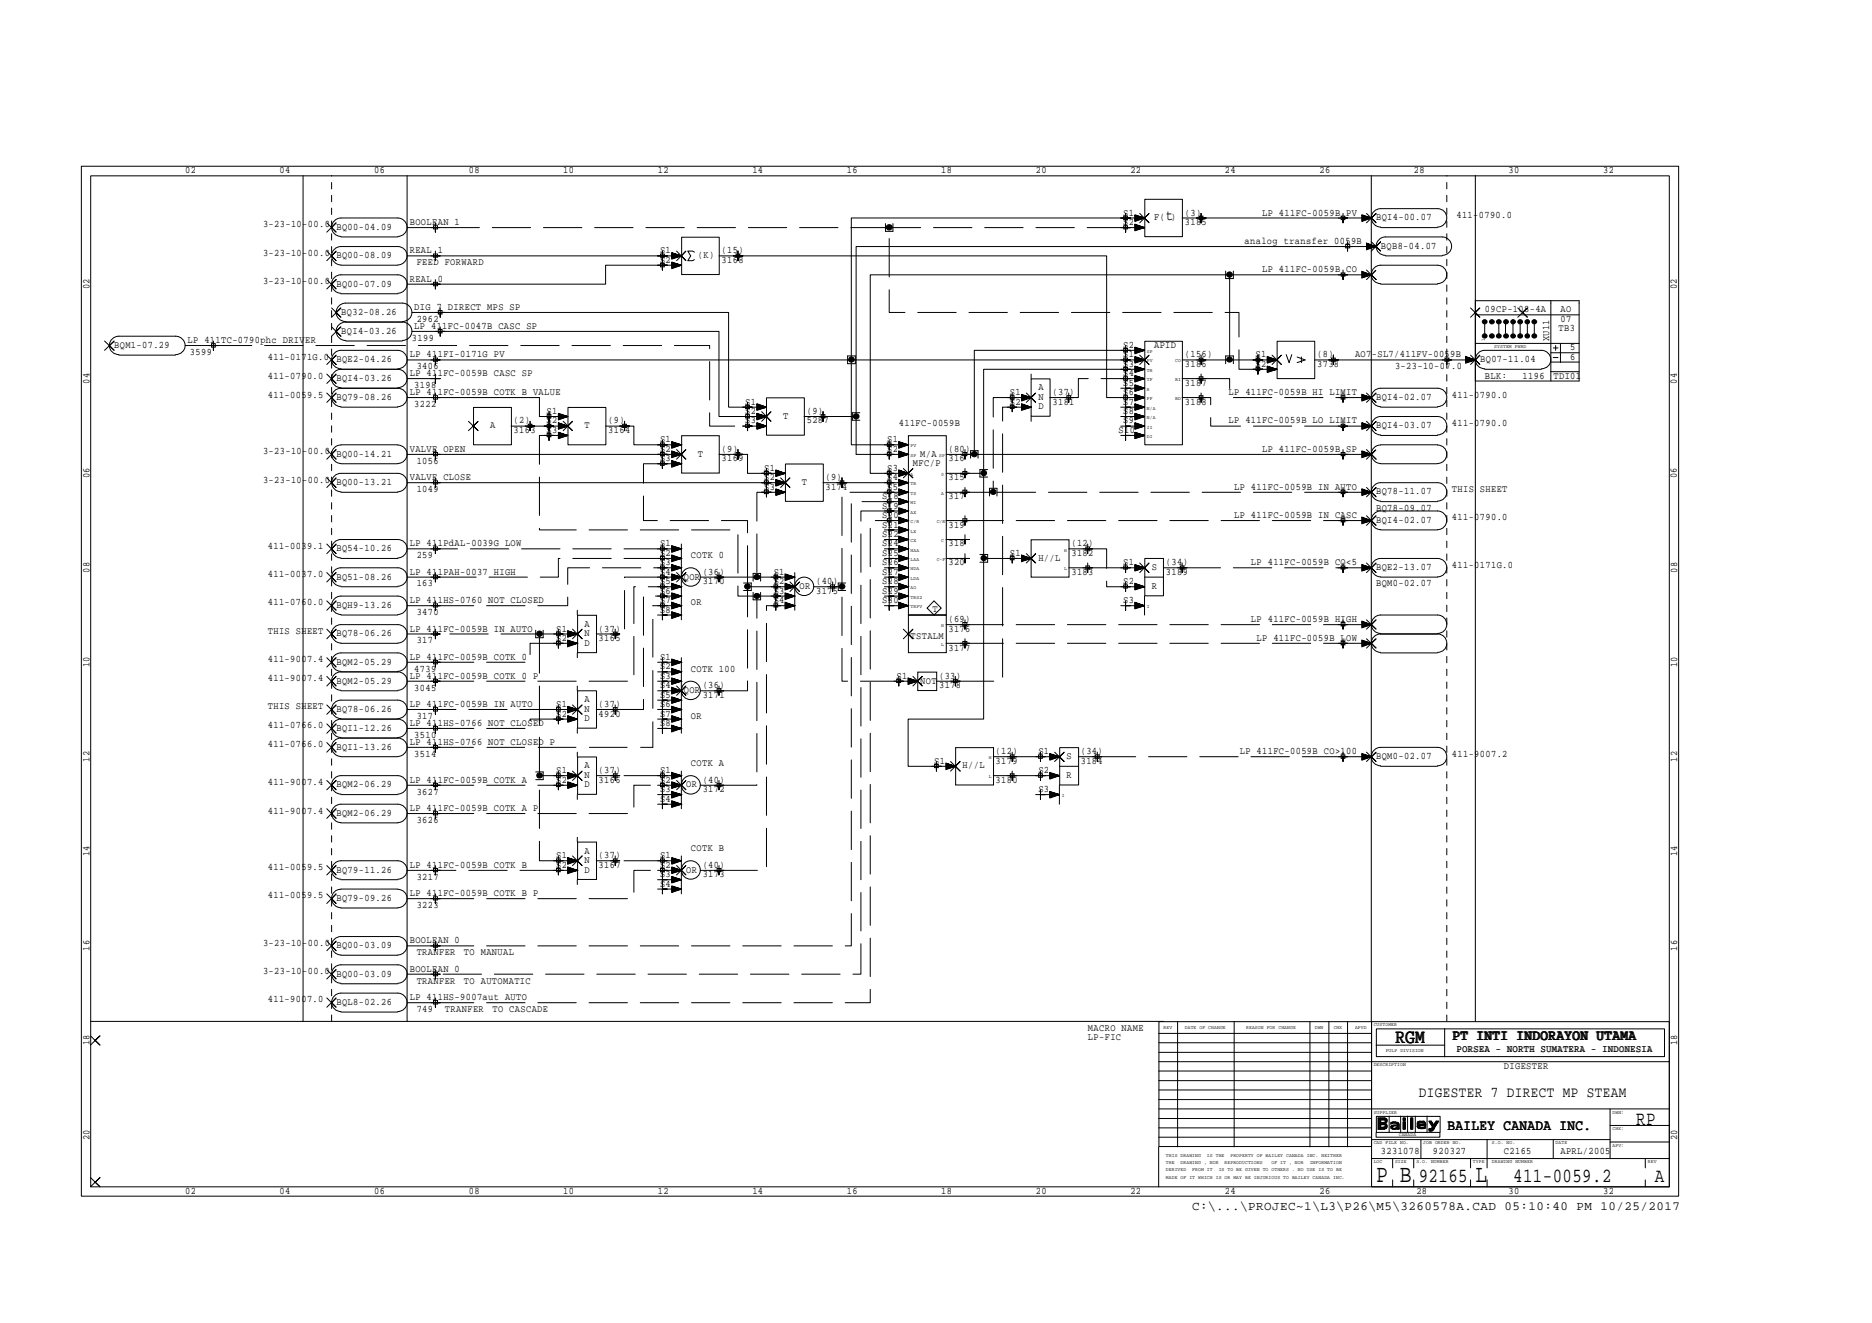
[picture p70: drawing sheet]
<svg xmlns="http://www.w3.org/2000/svg" width="297mm" height="210mm" viewBox="0 0 297 210" stroke-linecap="round" stroke-linejoin="round" font-family="sans-serif">
<defs><g id="words">
<g font-size="4">
<text x="218.4" y="187.5">P B</text>
<text x="234.1" y="187.5">L</text>
</g>
<g font-size="3.2">
<text x="221.4" y="165.4">RGM</text>
<text x="259.6" y="178.6">RP</text>
<text x="225.1" y="187.5">92165</text>
<text x="240.1" y="187.5">411-0059.2</text>
<text x="262.6" y="187.5">A</text>
</g>
<g font-size="2.4">
<text x="185" y="35">t</text>
<text x="230.6" y="165.1">PT INTI INDORAYON UTAMA</text>
<text x="225.1" y="174">DIGESTER 7 DIRECT MP STEAM</text>
<text x="229.7" y="179.3">BAILEY CANADA INC.</text>
</g>
<text font-size="2" x="189.2" y="192">C:\...\PROJEC~1\L3\P26\M5\3260578A.CAD 05:10:40 PM 10/25/2017</text>
<g font-size="1.6">
<text x="29.4" y="27.5">02</text>
<text x="44.4" y="27.5">04</text>
<text x="59.4" y="27.5">06</text>
<text x="74.4" y="27.5">08</text>
<text x="89.4" y="27.5">10</text>
<text x="104.4" y="27.5">12</text>
<text x="119.4" y="27.5">14</text>
<text x="134.4" y="27.5">16</text>
<text x="149.3" y="27.5">18</text>
<text x="164.4" y="27.5">20</text>
<text x="179.4" y="27.5">22</text>
<text x="194.3" y="27.5">24</text>
<text x="209.4" y="27.5">26</text>
<text x="224.4" y="27.5">28</text>
<text x="239.3" y="27.5">30</text>
<text x="254.4" y="27.5">32</text>
<text x="65" y="35.7">BOOLEAN 1</text>
<text x="178.2" y="35.7">S2</text>
<text x="178.2" y="34.2">S1</text>
<text x="183.1" y="35">F( )</text>
<text x="188" y="34.2">(3)</text>
<text x="188" y="35.7">3185</text>
<text x="200.3" y="34.2">LP 411FC-0059B PV</text>
<text x="218.4" y="35">BQI4-00.07</text>
<text x="231.1" y="34.6">411-0790.0</text>
<text x="41.7" y="40.6">3-23-10-00.0</text>
<text x="41.7" y="36.1">3-23-10-00.0</text>
<text x="53.4" y="36.4">BQ00-04.09</text>
<text x="53.4" y="40.9">BQ00-08.09</text>
<text x="65" y="40.2">REAL 1</text>
<text x="104.7" y="41.7">S2</text>
<text x="104.7" y="40.2">S1</text>
<text x="110.7" y="40.9">(K)</text>
<text x="114.5" y="40.2">(15)</text>
<text x="114.5" y="41.7">3168</text>
<text x="197.5" y="38.7">analog transfer 0059B</text>
<text x="219.1" y="39.5">BQB8-04.07</text>
<text x="14.2" y="45.8" transform="rotate(-90 14.2 45.8)">02</text>
<text x="41.7" y="45.1">3-23-10-00.0</text>
<text x="53.4" y="45.5">BQ00-07.09</text>
<text x="65" y="44.7">REAL 0</text>
<text x="66.1" y="42.1">FEED FORWARD</text>
<text x="200.3" y="43.2">LP 411FC-0059B CO</text>
<text x="266.1" y="45.8" transform="rotate(-90 266.1 45.8)">02</text>
<text x="54.1" y="50">BQ32-08.26</text>
<text x="54.1" y="53">BQI4-03.26</text>
<text x="65.7" y="49.2">DIG 7 DIRECT MPS SP</text>
<text x="65.7" y="52.2">LP 411FC-0047B CASC SP</text>
<text x="66.1" y="51.1">2962</text>
<text x="235.6" y="49.6">09CP-108-4A</text>
<text x="247.3" y="52.6">TB3</text>
<text x="247.6" y="51.1">07</text>
<text x="247.6" y="49.6">AO</text>
<text x="18.1" y="55.2">BQM1-07.29</text>
<text x="29.8" y="54.4">LP 411TC-0790phc DRIVER</text>
<text x="30.1" y="56.3">3599</text>
<text x="42.5" y="57.1">411-0171G.0</text>
<text x="53.4" y="57.4">BQE2-04.26</text>
<text x="65" y="59.7">LP 411FC-0059B CASC SP</text>
<text x="65" y="56.7">LP 411FI-0171G PV</text>
<text x="65.4" y="54.1">3199</text>
<text x="66.1" y="58.6">3406</text>
<text x="178.2" y="56.7">S1</text>
<text x="178.2" y="55.2">S2</text>
<text x="178.2" y="59.7">S4</text>
<text x="178.2" y="58.2">S3</text>
<text x="183.1" y="55.2">APID</text>
<text x="188" y="56.7">(156)</text>
<text x="188" y="58.2">3186</text>
<text x="199.2" y="58.2">S2</text>
<text x="199.2" y="56.7">S1</text>
<text x="209" y="56.7">(8)</text>
<text x="209" y="58.2">3738</text>
<text x="215" y="56.7">AO7-SL7/411FV-0059B</text>
<text x="221.4" y="58.6">3-23-10-07.0</text>
<text x="234.9" y="57.4">BQ07-11.04</text>
<text x="245.8" y="54.1" transform="rotate(-90 245.8 54.1)">XU11</text>
<text x="249.1" y="57.1">6</text>
<text x="249.1" y="55.6">5</text>
<text x="14.2" y="60.9" transform="rotate(-90 14.2 60.9)">04</text>
<text x="42.5" y="63.1">411-0059.5</text>
<text x="42.5" y="60.1">411-0790.0</text>
<text x="53.4" y="63.5">BQ79-08.26</text>
<text x="53.4" y="60.5">BQI4-03.26</text>
<text x="65" y="62.7">LP 411FC-0059B COTK B VALUE</text>
<text x="65.7" y="64.6">3222</text>
<text x="65.7" y="61.6">3198</text>
<text x="86.7" y="65.7">S1</text>
<text x="118.2" y="65.7">S2</text>
<text x="118.2" y="64.2">S1</text>
<text x="128" y="65.7">(9)</text>
<text x="160.2" y="64.2">S2</text>
<text x="160.2" y="62.7">S1</text>
<text x="164.8" y="64.9">D</text>
<text x="164.8" y="63.5">N</text>
<text x="164.8" y="61.9">A</text>
<text x="167" y="62.7">(37)</text>
<text x="167" y="64.2">3181</text>
<text x="178.2" y="65.7">S8</text>
<text x="178.2" y="64.2">S7</text>
<text x="178.2" y="62.7">S6</text>
<text x="178.2" y="61.2">S5</text>
<text x="188" y="61.2">3187</text>
<text x="188" y="64.2">3188</text>
<text x="194.9" y="62.7">LP 411FC-0059B HI LIMIT</text>
<text x="218.4" y="63.5">BQI4-02.07</text>
<text x="230.4" y="63.1">411-0790.0</text>
<text x="235.6" y="60.1">BLK:</text>
<text x="241.6" y="60.1">1196</text>
<text x="246.5" y="60.1">TDI01</text>
<text x="266.1" y="60.9" transform="rotate(-90 266.1 60.9)">04</text>
<text x="65" y="71.7">VALVE OPEN</text>
<text x="77.8" y="67.9">A</text>
<text x="81.5" y="68.7">3163</text>
<text x="81.5" y="67.2">(2)</text>
<text x="86.7" y="68.7">S3</text>
<text x="86.7" y="67.2">S2</text>
<text x="92.7" y="67.9">T</text>
<text x="96.5" y="67.2">(9)</text>
<text x="96.5" y="68.7">3164</text>
<text x="104.7" y="71.7">S2</text>
<text x="104.7" y="70.2">S1</text>
<text x="114.5" y="71.7">(9)</text>
<text x="118.2" y="67.2">S3</text>
<text x="124.2" y="66.5">T</text>
<text x="128" y="67.2">5287</text>
<text x="140.8" y="71.7">S2</text>
<text x="140.8" y="70.2">S1</text>
<text x="142.6" y="67.6">411FC-0059B</text>
<text x="150.5" y="71.7">(80)</text>
<text x="177.5" y="68.7">S10</text>
<text x="178.2" y="67.2">S9</text>
<text x="194.9" y="67.2">LP 411FC-0059B LO LIMIT</text>
<text x="200.3" y="71.7">LP 411FC-0059B SP</text>
<text x="218.4" y="67.9">BQI4-03.07</text>
<text x="230.4" y="67.6">411-0790.0</text>
<text x="14.2" y="75.9" transform="rotate(-90 14.2 75.9)">06</text>
<text x="41.7" y="76.6">3-23-10-00.0</text>
<text x="41.7" y="72.1">3-23-10-00.0</text>
<text x="53.4" y="72.4">BQ00-14.21</text>
<text x="53.4" y="77">BQ00-13.21</text>
<text x="65" y="76.2">VALVE CLOSE</text>
<text x="66.1" y="73.6">1056</text>
<text x="104.7" y="73.2">S3</text>
<text x="110.7" y="72.4">T</text>
<text x="114.5" y="73.2">3169</text>
<text x="121.2" y="77.7">S3</text>
<text x="121.2" y="76.2">S2</text>
<text x="121.2" y="74.7">S1</text>
<text x="127.3" y="77">T</text>
<text x="131" y="76.2">(9)</text>
<text x="131" y="77.7">3174</text>
<text x="140.8" y="77.7">S5</text>
<text x="140.8" y="76.2">S4</text>
<text x="140.8" y="74.7">S3</text>
<text x="144.9" y="74">MFC/P</text>
<text x="146" y="72.4">M/A</text>
<text x="150.5" y="76.2">315</text>
<text x="150.5" y="73.2">316</text>
<text x="195.8" y="77.7">LP 411FC-0059B IN AUTO</text>
<text x="266.1" y="75.9" transform="rotate(-90 266.1 75.9)">06</text>
<text x="66.1" y="78.1">1049</text>
<text x="140" y="83.7">S21</text>
<text x="140" y="82.2">S20</text>
<text x="140" y="80.7">S19</text>
<text x="140" y="79.2">S18</text>
<text x="150.5" y="79.2">317</text>
<text x="150.5" y="83.7">319</text>
<text x="195.8" y="82.2">LP 411FC-0059B IN CASC</text>
<text x="218.4" y="81.1">BQ78-09.07</text>
<text x="218.4" y="78.4">BQ78-11.07</text>
<text x="218.4" y="82.9">BQI4-02.07</text>
<text x="230.4" y="78.1">THIS SHEET</text>
<text x="230.4" y="82.5">411-0790.0</text>
<text x="42.5" y="87.1">411-0039.1</text>
<text x="53.4" y="87.5">BQ54-10.26</text>
<text x="65" y="86.7">LP 411PdAL-0039G LOW</text>
<text x="66.1" y="88.6">259</text>
<text x="104.7" y="89.7">S3</text>
<text x="104.7" y="88.2">S2</text>
<text x="104.7" y="86.7">S1</text>
<text x="109.6" y="88.6">COTK 0</text>
<text x="140" y="89.7">S26</text>
<text x="140" y="88.2">S25</text>
<text x="140" y="86.7">S24</text>
<text x="140" y="85.2">S22</text>
<text x="150.5" y="86.7">318</text>
<text x="150.5" y="89.7">320</text>
<text x="160.2" y="88.2">S1</text>
<text x="164.8" y="88.9">H//L</text>
<text x="170" y="86.7">(12)</text>
<text x="170" y="88.2">3182</text>
<text x="178.2" y="89.7">S1</text>
<text x="185" y="89.7">(34)</text>
<text x="198.5" y="89.7">LP 411FC-0059B CO&lt;5</text>
<text x="14.2" y="90.8" transform="rotate(-90 14.2 90.8)">08</text>
<text x="42.5" y="91.6">411-0037.0</text>
<text x="53.4" y="91.9">BQ51-08.26</text>
<text x="65" y="91.2">LP 411PAH-0037 HIGH</text>
<text x="65" y="95.7">LP 411HS-0760 NOT CLOSED</text>
<text x="66.1" y="93">163</text>
<text x="104.7" y="95.7">S7</text>
<text x="104.7" y="94.2">S6</text>
<text x="104.7" y="92.7">S5</text>
<text x="104.7" y="91.2">S4</text>
<text x="108.5" y="91.9">QOR</text>
<text x="111.5" y="91.2">(36)</text>
<text x="111.5" y="92.7">3170</text>
<text x="122.8" y="95.7">S4</text>
<text x="122.8" y="94.2">S3</text>
<text x="122.8" y="92.7">S2</text>
<text x="122.8" y="91.2">S1</text>
<text x="126.9" y="93.4">OR</text>
<text x="129.5" y="92.7">(40)</text>
<text x="129.5" y="94.2">3175</text>
<text x="140" y="95.7">S30</text>
<text x="140" y="94.2">S29</text>
<text x="140" y="92.7">S28</text>
<text x="140" y="91.2">S27</text>
<text x="170" y="91.2">3183</text>
<text x="178.2" y="95.7">S3</text>
<text x="178.2" y="92.7">S2</text>
<text x="182.7" y="93.4">R</text>
<text x="182.7" y="90.4">S</text>
<text x="185" y="91.2">3189</text>
<text x="218.4" y="93">BQM0-02.07</text>
<text x="218.4" y="90.4">BQE2-13.07</text>
<text x="230.4" y="90.1">411-0171G.0</text>
<text x="266.1" y="90.8" transform="rotate(-90 266.1 90.8)">08</text>
<text x="42.5" y="96.1">411-0760.0</text>
<text x="42.5" y="100.6">THIS SHEET</text>
<text x="53.4" y="100.9">BQ78-06.26</text>
<text x="53.4" y="96.4">BQH9-13.26</text>
<text x="65" y="100.2">LP 411FC-0059B IN AUTO</text>
<text x="66.1" y="97.6">3470</text>
<text x="88.3" y="101.7">S2</text>
<text x="88.3" y="100.2">S1</text>
<text x="92.7" y="100.9">N</text>
<text x="92.7" y="99.4">A</text>
<text x="95" y="100.2">(37)</text>
<text x="95" y="101.7">3165</text>
<text x="104.7" y="97.2">S8</text>
<text x="109.6" y="96.1">OR</text>
<text x="144.5" y="101.3">TSTALM</text>
<text x="148" y="97.1">T</text>
<text x="150.5" y="98.7">(69)</text>
<text x="150.5" y="100.2">3176</text>
<text x="198.5" y="98.7">LP 411FC-0059B HIGH</text>
<text x="199.4" y="101.7">LP 411FC-0059B LOW</text>
<text x="14.2" y="105.8" transform="rotate(-90 14.2 105.8)">10</text>
<text x="42.5" y="105.1">411-9007.4</text>
<text x="53.4" y="105.5">BQM2-05.29</text>
<text x="65" y="107.7">LP 411FC-0059B COTK 0 P</text>
<text x="65" y="104.7">LP 411FC-0059B COTK 0</text>
<text x="65.7" y="106.6">4739</text>
<text x="66.1" y="102.1">317</text>
<text x="92.7" y="102.4">D</text>
<text x="104.7" y="107.7">S3</text>
<text x="104.7" y="106.2">S2</text>
<text x="104.7" y="104.7">S1</text>
<text x="109.6" y="106.6">COTK 100</text>
<text x="142.2" y="107.7">S1</text>
<text x="149" y="107.7">(33)</text>
<text x="150.5" y="103.2">3177</text>
<text x="266.1" y="105.8" transform="rotate(-90 266.1 105.8)">10</text>
<text x="42.5" y="108.1">411-9007.4</text>
<text x="42.5" y="112.6">THIS SHEET</text>
<text x="53.4" y="112.9">BQ78-06.26</text>
<text x="53.4" y="108.5">BQM2-05.29</text>
<text x="65" y="112.2">LP 411FC-0059B IN AUTO</text>
<text x="65.7" y="109.6">3045</text>
<text x="88.3" y="113.7">S2</text>
<text x="88.3" y="112.2">S1</text>
<text x="92.7" y="112.9">N</text>
<text x="92.7" y="111.4">A</text>
<text x="95" y="112.2">(37)</text>
<text x="95" y="113.7">4920</text>
<text x="104.7" y="113.7">S7</text>
<text x="104.7" y="112.2">S6</text>
<text x="104.7" y="110.7">S5</text>
<text x="104.7" y="109.2">S4</text>
<text x="108.5" y="109.9">QOR</text>
<text x="111.5" y="109.2">(36)</text>
<text x="111.5" y="110.7">3171</text>
<text x="146" y="108.5">NOT</text>
<text x="149" y="109.2">3178</text>
<text x="42.5" y="118.6">411-0766.0</text>
<text x="42.5" y="115.6">411-0766.0</text>
<text x="53.4" y="116">BQI1-12.26</text>
<text x="53.4" y="119">BQI1-13.26</text>
<text x="65" y="115.2">LP 411HS-0766 NOT CLOSED</text>
<text x="65" y="118.2">LP 411HS-0766 NOT CLOSED P</text>
<text x="65.7" y="117.1">3510</text>
<text x="66.1" y="114">317</text>
<text x="92.7" y="114.4">D</text>
<text x="104.7" y="115.2">S8</text>
<text x="109.6" y="114">OR</text>
<text x="158" y="119.7">(12)</text>
<text x="164.8" y="119.7">S1</text>
<text x="171.5" y="119.7">(34)</text>
<text x="196.7" y="119.7">LP 411FC-0059B CO&gt;100</text>
<text x="14.2" y="120.9" transform="rotate(-90 14.2 120.9)">12</text>
<text x="42.5" y="124.5">411-9007.4</text>
<text x="53.4" y="124.9">BQM2-06.29</text>
<text x="65" y="124.2">LP 411FC-0059B COTK A</text>
<text x="65.7" y="120.1">3514</text>
<text x="88.3" y="124.2">S2</text>
<text x="88.3" y="122.7">S1</text>
<text x="92.7" y="124.9">D</text>
<text x="92.7" y="123.4">N</text>
<text x="92.7" y="121.9">A</text>
<text x="95" y="122.7">(37)</text>
<text x="95" y="124.2">3166</text>
<text x="104.7" y="125.7">S3</text>
<text x="104.7" y="124.2">S2</text>
<text x="104.7" y="122.7">S1</text>
<text x="108.9" y="124.9">OR</text>
<text x="109.6" y="121.6">COTK A</text>
<text x="111.5" y="124.2">(40)</text>
<text x="111.5" y="125.7">3172</text>
<text x="148.2" y="121.2">S1</text>
<text x="152.7" y="121.9">H//L</text>
<text x="158" y="121.2">3179</text>
<text x="158" y="124.2">3180</text>
<text x="164.8" y="125.7">S3</text>
<text x="164.8" y="122.7">S2</text>
<text x="169.2" y="123.4">R</text>
<text x="169.2" y="120.4">S</text>
<text x="171.5" y="121.2">3184</text>
<text x="218.4" y="120.4">BQM0-02.07</text>
<text x="230.4" y="120.1">411-9007.2</text>
<text x="266.1" y="120.9" transform="rotate(-90 266.1 120.9)">12</text>
<text x="42.5" y="129.1">411-9007.4</text>
<text x="53.4" y="129.5">BQM2-06.29</text>
<text x="65" y="128.7">LP 411FC-0059B COTK A P</text>
<text x="66.1" y="130.6">3626</text>
<text x="66.1" y="126.1">3627</text>
<text x="104.7" y="127.2">S4</text>
<text x="14.2" y="135.8" transform="rotate(-90 14.2 135.8)">14</text>
<text x="65" y="137.7">LP 411FC-0059B COTK B</text>
<text x="88.3" y="137.7">S2</text>
<text x="88.3" y="136.2">S1</text>
<text x="92.7" y="136.9">N</text>
<text x="92.7" y="135.4">A</text>
<text x="95" y="136.2">(37)</text>
<text x="95" y="137.7">3167</text>
<text x="104.7" y="137.7">S2</text>
<text x="104.7" y="136.2">S1</text>
<text x="109.6" y="135">COTK B</text>
<text x="111.5" y="137.7">(40)</text>
<text x="266.1" y="135.8" transform="rotate(-90 266.1 135.8)">14</text>
<text x="42.5" y="142.5">411-0059.5</text>
<text x="42.5" y="138">411-0059.5</text>
<text x="53.4" y="142.9">BQ79-09.26</text>
<text x="53.4" y="138.4">BQ79-11.26</text>
<text x="65" y="142.2">LP 411FC-0059B COTK B P</text>
<text x="66.1" y="139.6">3217</text>
<text x="92.7" y="138.4">D</text>
<text x="104.7" y="140.7">S4</text>
<text x="104.7" y="139.2">S3</text>
<text x="108.9" y="138.4">OR</text>
<text x="111.5" y="139.2">3173</text>
<text x="65" y="149.7">BOOLEAN 0</text>
<text x="66.1" y="144.1">3223</text>
<text x="14.2" y="150.8" transform="rotate(-90 14.2 150.8)">16</text>
<text x="41.7" y="154.6">3-23-10-00.0</text>
<text x="41.7" y="150.1">3-23-10-00.0</text>
<text x="53.4" y="154.9">BQ00-03.09</text>
<text x="53.4" y="150.4">BQ00-03.09</text>
<text x="65" y="154.2">BOOLEAN 0</text>
<text x="66.1" y="151.6">TRANFER</text>
<text x="73.6" y="151.6">TO MANUAL</text>
<text x="266.1" y="150.8" transform="rotate(-90 266.1 150.8)">16</text>
<text x="42.5" y="159">411-9007.0</text>
<text x="53.4" y="159.4">BQL8-02.26</text>
<text x="65" y="158.7">LP 411HS-9007aut AUTO</text>
<text x="66.1" y="156">TRANFER</text>
<text x="66.1" y="160.6">749</text>
<text x="70.6" y="160.6">TRANFER</text>
<text x="73.6" y="156">TO AUTOMATIC</text>
<text x="78.1" y="160.6">TO CASCADE</text>
<text x="14.2" y="165.8" transform="rotate(-90 14.2 165.8)">18</text>
<text x="172.6" y="165.1">LP-FIC</text>
<text x="172.6" y="163.5">MACRO NAME</text>
<text x="231.2" y="166.9">PORSEA - NORTH SUMATERA - INDONESIA</text>
<text x="266.1" y="165.8" transform="rotate(-90 266.1 165.8)">18</text>
<text x="238.6" y="169.5">DIGESTER</text>
<text x="14.2" y="180.8" transform="rotate(-90 14.2 180.8)">20</text>
<text x="219.1" y="183">3231078</text>
<text x="227.4" y="183">920327</text>
<text x="238.6" y="183">C2165</text>
<text x="247.6" y="183">APRL/2005</text>
<text x="266.1" y="180.8" transform="rotate(-90 266.1 180.8)">20</text>
<text x="29.4" y="189.4">02</text>
<text x="44.4" y="189.4">04</text>
<text x="59.4" y="189.4">06</text>
<text x="74.4" y="189.4">08</text>
<text x="89.4" y="189.4">10</text>
<text x="104.4" y="189.4">12</text>
<text x="119.4" y="189.4">14</text>
<text x="134.4" y="189.4">16</text>
<text x="149.3" y="189.4">18</text>
<text x="164.4" y="189.4">20</text>
<text x="179.4" y="189.4">22</text>
<text x="194.3" y="189.4">24</text>
<text x="209.4" y="189.4">26</text>
<text x="224.7" y="189.4">28</text>
<text x="239.3" y="189.4">30</text>
<text x="254.4" y="189.4">32</text>
</g>
<g font-size=".8">
<text x="182" y="56">SP</text>
<text x="182" y="57.5">PV</text>
<text x="182" y="59">TR</text>
<text x="186.5" y="57.5">CO</text>
<text x="235.6" y="54.1" transform="rotate(-90 235.6 54.1)">1</text>
<text x="237.1" y="55.2">SYSTEM PWRD</text>
<text x="182" y="60.5">TF</text>
<text x="182" y="65">N/A</text>
<text x="182" y="63.5">FF</text>
<text x="182" y="62">R</text>
<text x="186.5" y="63.5">BD</text>
<text x="186.5" y="60.5">BI</text>
<text x="144.5" y="71">PV</text>
<text x="182" y="69.5">DI</text>
<text x="182" y="68">II</text>
<text x="182" y="66.5">N/A</text>
<text x="144.5" y="77">TR</text>
<text x="144.5" y="75.5">A</text>
<text x="144.5" y="72.5">SP</text>
<text x="149" y="72.5">SP</text>
<text x="149.3" y="75.5">0</text>
<text x="144.5" y="83">C/R</text>
<text x="144.5" y="81.5">AX</text>
<text x="144.5" y="80">MI</text>
<text x="144.5" y="78.5">TS</text>
<text x="148.6" y="83">C/R</text>
<text x="149.3" y="78.5">A</text>
<text x="144.5" y="89">LAA</text>
<text x="144.5" y="87.5">HAA</text>
<text x="144.5" y="86">CX</text>
<text x="144.5" y="84.5">LX</text>
<text x="148.6" y="89">C-F</text>
<text x="149.3" y="86">C</text>
<text x="168.9" y="87.5">H</text>
<text x="144.5" y="95">TRS2</text>
<text x="144.5" y="93.5">AO</text>
<text x="144.5" y="92">LDA</text>
<text x="144.5" y="90.5">HDA</text>
<text x="168.9" y="90.5">L</text>
<text x="144.5" y="96.5">TRPV</text>
<text x="149.3" y="99.5">H</text>
<text x="182" y="96.5">I</text>
<text x="149.3" y="102.5">L</text>
<text x="156.9" y="123.5">L</text>
<text x="156.9" y="120.5">H</text>
<text x="168.5" y="126.5">I</text>
<text x="184.6" y="163.2">REV</text>
<text x="188" y="163.2">DATE OF CHANGE</text>
<text x="197.7" y="163.2">REASON FOR CHANGE</text>
<text x="208.6" y="163.2">DWN</text>
<text x="211.6" y="163.2">CHK</text>
<text x="215" y="163.2">APVD</text>
<text x="218" y="162.9">CUSTOMER</text>
<text x="219.9" y="167">PULP DIVISION</text>
<text x="218" y="169.2">DESCRIPTION</text>
<text x="218" y="176.7">SUPPLIER</text>
<text x="255.9" y="179.3">CHK:</text>
<text x="255.9" y="176.7">DWN:</text>
<text x="185" y="185.8">DERIVED</text>
<text x="185" y="184.7">THE</text>
<text x="185" y="183.6">THIS DRAWING</text>
<text x="187.3" y="184.7">DRAWING , NOR</text>
<text x="189.2" y="185.8">FROM IT</text>
<text x="191.5" y="183.6">IS THE</text>
<text x="193.4" y="185.8">IS TO BE GIVEN TO OTHERS . NO USE IS TO BE</text>
<text x="194.3" y="184.7">REPRODUCTIONS</text>
<text x="195.2" y="183.6">PROPERTY OF BAILEY CANADA INC. NEITHER</text>
<text x="201.8" y="184.7">OF IT , NOR</text>
<text x="207.8" y="184.7">INFORMATION</text>
<text x="218" y="184.6">LOC</text>
<text x="218" y="181.6">CAD FILE NO.</text>
<text x="221.4" y="184.6">SIZE</text>
<text x="222" y="180.3">CANADA</text>
<text x="224.7" y="184.6">S.O. NUMBER</text>
<text x="225.8" y="181.6">JOB ORDER NO.</text>
<text x="233.7" y="184.6">TYPE</text>
<text x="236.7" y="184.6">DRAWING NUMBER</text>
<text x="236.7" y="181.6">S.O. NO.</text>
<text x="246.8" y="181.6">DATE</text>
<text x="255.9" y="181.9">APV:</text>
<text x="261.5" y="184.6">REV</text>
<text x="185" y="187">MADE OF IT WHICH IS OR MAY BE INJURIOUS TO BAILEY CANADA INC.</text>
</g>
</g></defs>
<path d="M69.1 118.6h34.5v-22.5h1.5" fill="none" stroke="#000" stroke-width=".16" stroke-dasharray="6.1 2" stroke-linecap="butt"/>
<g fill="none" stroke="#000" stroke-width=".16">
<path d="M12.9 26.4h253.5v163.4h-253.5zM14.4 27.9h250.5v160.4h-250.5zM48.1 27.9v134.2M51.9 35.3l1.4 1.5-.7-.7 .7-.8-1.4 1.5M51.9 39.8l1.4 1.6-.7-.8 .7-.8-1.4 1.6M54.1 37.5a1.46 1.46 0 0 1-1.5-1.5 1.46 1.46 0 0 1 1.5-1.4h9a1.46 1.46 0 0 1 1.5 1.4 1.46 1.46 0 0 1-1.5 1.5M54.1 37.6h9M64.6 36.1h4.5M64.6 27.9v134.2M68.8 35.8h.6v.5h-.6zM69.1 35.3v1.5v-.7h.7h-1.4M69.1 39.8v1.6v-.8h.7h-1.4"/>
<path d="M105.1 39.8v1.6v-.8h.8h-1.6M107.4 39.8l1.4 1.6-.7-.8 .7-.8-1.4 1.6M108.2 37.6h5.9v6h-5.9zM117.1 39.8v1.6v-.8h.8h-1.5M140.5 35.5v1.2h1.2v-1.2M178.3 34.3h.6v.5h-.6zM178.3 35.8h.6v.5h-.6zM178.6 33.9v1.4v-.7h.8h-1.6M178.6 35.3v1.5v-.7h.8h-1.6M180.1 34.5l1.5 .1h-46.5v36h9l-1.5-.1M180.1 36.5l1.5-.4-1.5 .4M180.1 36.3l1.5-.2-1.5 .3"/>
<path d="M180.1 36.2l1.5-.1-1.5 .1M180.1 36l1.5 .1h-3M180.1 35.9l1.5 .2-1.5-.2M180.1 35.7l1.5 .4-1.5-.3M180.1 35.6l1.5 .5-1.5 .5v-1l1.5 .5M180.1 35l1.5-.4-1.5 .5M180.1 34.8l1.5-.2-1.5 .3M180.1 34.7l1.5-.1-1.5 .2M180.1 34.4l1.5 .2-1.5-.1M180.1 34.2l1.5 .4-1.5-.3M180.1 34.2l1.5 .4-1.5 .5v-1l1.5 .5M180.8 33.9l1.5 1.4-.7-.7 .7-.7-1.5 1.4"/>
<path d="M181.6 31.6h6v5.9h-6zM190.3 34.3h.6v.5h-.6zM190.6 33.9v1.4v-.7h.7h-1.4M212.8 34.3h.6v.5h-.6zM213.1 33.9v1.4v-.7h.7h-1.5M213.5 38.8h.7v.5h-.7zM213.8 38.4v1.4v-.7h.8h-1.5M216.1 35l1.5-.4-1.5 .5M216.1 34.8l1.5-.2-1.5 .3M216.1 34.7l1.5-.1-1.5 .2M216.1 34.5l1.5 .1h-1.5M216.1 34.4l1.5 .2-1.5-.1"/>
<path d="M216.1 34.2l1.5 .4-1.5-.3M216.1 34.2l1.5 .4-1.5 .5v-1l1.5 .5h-30M216.8 33.9l1.6 1.4-.8-.7 .8-.7-1.6 1.4M216.8 39.5l1.6-.4-1.6 .4M216.8 39.3l1.6-.2-1.6 .3M216.8 39.2l1.6-.1-1.6 .1M216.8 39l1.6 .1h-1.6M216.8 38.9l1.6 .2-1.6-.2M216.8 38.7l1.6 .4-1.6-.3M216.8 38.7l1.6 .4-1.6 .5v-1l1.6 .5h-82.6v27M217.6 38.4l1.5 1.4-.7-.7 .7-.7-1.5 1.4M217.6 27.9v134.2"/>
<path d="M219.1 36a1.46 1.46 0 0 1-1.5-1.4 1.46 1.46 0 0 1 1.5-1.5h9a1.46 1.46 0 0 1 1.5 1.5 1.46 1.46 0 0 1-1.5 1.4M219.1 36.1h9M234.1 27.9v134.2M16.6 54.1l1.5 1.5-.7-.8 .7-.7-1.5 1.5M18.9 56.3a1.46 1.46 0 0 1-1.5-1.5 1.46 1.46 0 0 1 1.5-1.5h9a1.46 1.46 0 0 1 1.5 1.5 1.46 1.46 0 0 1-1.5 1.5M18.9 56.3h9M29.4 54.8h4.5M33.6 54.5h.6v.6h-.6zM33.9 54.1v1.5v-.8h.7h-1.5M51.9 44.4l1.4 1.4-.7-.7 .7-.7-1.4 1.4M51.9 59.4l1.4 1.4-.7-.7 .7-.7-1.4 1.4M51.9 56.3l1.4 1.5-.7-.7 .7-.8-1.4 1.5"/>
<path d="M52.6 48.9l1.5 1.4-.8-.7 .8-.7-1.5 1.4M52.6 51.9l1.5 1.4-.8-.7 .8-.7-1.5 1.4M54.1 46.5a1.46 1.46 0 0 1-1.5-1.4 1.46 1.46 0 0 1 1.5-1.5h9a1.46 1.46 0 0 1 1.5 1.5 1.46 1.46 0 0 1-1.5 1.4M54.1 42a1.46 1.46 0 0 1-1.5-1.4 1.46 1.46 0 0 1 1.5-1.5h9a1.46 1.46 0 0 1 1.5 1.5 1.46 1.46 0 0 1-1.5 1.4M54.1 58.5a1.46 1.46 0 0 1-1.5-1.5 1.46 1.46 0 0 1 1.5-1.4h9a1.46 1.46 0 0 1 1.5 1.4 1.46 1.46 0 0 1-1.5 1.5M54.1 46.6h9M54.1 42.1h9M54.9 51a1.46 1.46 0 0 1-1.6-1.4 1.46 1.46 0 0 1 1.6-1.5h8.9a1.46 1.46 0 0 1 1.6 1.5 1.46 1.46 0 0 1-1.6 1.4M54.9 54a1.46 1.46 0 0 1-1.6-1.4 1.46 1.46 0 0 1 1.6-1.5h8.9a1.46 1.46 0 0 1 1.6 1.5 1.46 1.46 0 0 1-1.6 1.4M54.9 54.1h8.9M65.4 49.6h50.2v15h6l-1.5-.1M65.4 52.6h48.7v13.5h7.5l-1.5-.1"/>
<path d="M68.8 44.8h.6v.5h-.6zM68.8 40.3h.6v.5h-.6zM68.8 56.8h.6v.5h-.6zM69.1 44.4v1.4v-.7h.7h-1.4M69.1 59.4v1.4v-.7h.7h-1.4M69.1 56.3v1.5v-.7h.7h-1.4M69.6 49.3h.5v.5h-.5zM69.6 52.3h.5v.5h-.5zM69.8 48.9v1.4v-.7h.8h-1.5M69.8 51.9v1.4v-.7h.8h-1.5M104.8 40.3h.6v.5h-.6zM104.8 41.8h.6v.5h-.6z"/>
<path d="M105.1 41.4v1.4v-.7h.8h-1.6M106.6 42l1.5 .1h-12v3h-31.5M106.6 42.5l1.5-.4-1.5 .4M106.6 42.3l1.5-.2-1.5 .3M106.6 42.2l1.5-.1-1.5 .1M106.6 41.9l1.5 .2-1.5-.1M106.6 41.7l1.5 .4-1.5-.3M106.6 41.7l1.5 .4-1.5 .5v-1l1.5 .5M106.6 41l1.5-.4-1.5 .5M106.6 40.8l1.5-.2-1.5 .3M106.6 40.7l1.5-.1-1.5 .1M106.6 40.5l1.5 .1h-43.5"/>
<path d="M106.6 40.4l1.5 .2-1.5-.2M106.6 40.2l1.5 .4-1.5-.3M106.6 40.1l1.5 .5-1.5 .5v-1l1.5 .5M110.2 40l-.3-.2h-.8l.5 .8-.5 .8h.8l.3-.2M114.1 40.6h61.5v22.5h6l-1.5-.1M116.8 40.3h.6v.5h-.6zM134.5 56.5h1.2v1.2h-1.2zM163.6 59.4v.7M178.3 56.8h.6v.5h-.6zM178.3 55.3h.6v.5h-.6zM178.3 58.3h.6v.5h-.6zM178.3 59.8h.6v.5h-.6z"/>
<path d="M178.6 56.3v1.5v-.7h.8h-1.6M178.6 54.8v1.5v-.7h.8h-1.6M178.6 57.8v1.6v-.8h.8h-1.6M178.6 59.4v1.4v-.7h.8h-1.6M180.1 55.5l1.5 .1h-27v16.5M180.1 58.5l1.5 .1h-25.5v16.5M180.1 59.9l1.5 .2-1.5-.2M180.1 59.7l1.5 .4-1.5-.3M180.1 59.6l1.5 .5-1.5 .5v-1l1.5 .5M180.1 59l1.5-.4-1.5 .5M180.1 58.8l1.5-.2-1.5 .3M180.1 58.7l1.5-.1-1.5 .2"/>
<path d="M180.1 58.4l1.5 .2-1.5-.1M180.1 58.2l1.5 .4-1.5-.3M180.1 58.1l1.5 .5-1.5 .5v-1l1.5 .5M180.1 57.4l1.5-.3-1.5 .4M180.1 57.3l1.5-.2-1.5 .3M180.1 57.1h1.5l-1.5 .1M180.1 57l1.5 .1h-117M180.1 56.9l1.5 .2-1.5-.2M180.1 56.7l1.5 .4-1.5-.3M180.1 56.6l1.5 .5-1.5 .5v-1l1.5 .5M180.1 56l1.5-.4-1.5 .4M180.1 55.8l1.5-.2-1.5 .3"/>
<path d="M180.1 55.7l1.5-.1-1.5 .2M180.1 55.4l1.5 .2-1.5-.1M180.1 55.2l1.5 .4-1.5-.3M180.1 55.2l1.5 .4-1.5 .5v-1l1.5 .5M180.8 56.3l1.5 1.5-.7-.7 .7-.8-1.5 1.5M181.6 54.1h6v16.5h-6zM190.3 56.8h.6v.5h-.6zM190.3 59.8h.6v.5h-.6zM190.6 56.3v1.5v-.7h.7h-1.4M190.6 59.4v1.4v-.7h.7h-1.4M194.5 57.7v-1.2h1.2v1.2M194.5 43v1.2h1.2v-1.2"/>
<path d="M195.1 43.6h-57v31.5h6l-1.5-.1M195.1 43.6v13.5M199.3 56.8h.6v.5h-.6zM199.3 58.3h.6v.5h-.6zM199.6 56.3v1.5v-.7h.8h-1.6M199.6 57.8v1.6v-.8h.8h-1.6M201.1 59l1.5-.4-1.5 .5M201.1 58.8l1.5-.2-1.5 .3M201.1 58.7l1.5-.1-1.5 .2M201.1 58.5l1.5 .1h-3M201.1 58.4l1.5 .2-1.5-.1M201.1 58.2l1.5 .4-1.5-.3"/>
<path d="M201.1 58.1l1.5 .5-1.5 .5v-1l1.5 .5M201.1 57.4l1.5-.3-1.5 .4M201.1 57.3l1.5-.2-1.5 .3M201.1 57.1h1.5l-1.5 .1M201.1 57l1.5 .1h-15M201.1 56.9l1.5 .2-1.5-.2M201.1 56.7l1.5 .4-1.5-.3M201.1 56.6l1.5 .5-1.5 .5v-1l1.5 .5M201.8 56.3l1.5 1.5-.7-.7 .7-.8-1.5 1.5M202.6 54.1h6v6h-6zM204.1 56.3l.5 1.2 .4-1.2M205.8 56.6l1.3 .5-1.3 .4"/>
<path d="M206.5 56.6v.9M211.3 56.8h.6v.5h-.6zM211.6 56.3v1.5v-.7h.7h-1.4M212.8 43.3h.6v.5h-.6zM213.1 42.8v1.6v-.8h.7h-1.5M216.1 44l1.5-.4-1.5 .4M216.1 43.8l1.5-.2-1.5 .3M216.1 43.7l1.5-.1-1.5 .1M216.1 43.5l1.5 .1h-1.5M216.1 43.3l1.5 .3-1.5-.2M216.1 43.2l1.5 .4-1.5-.3M216.1 43.1l1.5 .5-1.5 .5v-1l1.5 .5h-22.5"/>
<path d="M216.8 42.8l1.6 1.6-.8-.8 .8-.8-1.6 1.6M219.1 45a1.46 1.46 0 0 1-1.5-1.5 1.46 1.46 0 0 1 1.5-1.4h9a1.46 1.46 0 0 1 1.5 1.4 1.46 1.46 0 0 1-1.5 1.5M219.1 45.1h9M219.8 40.5a1.46 1.46 0 0 1-1.4-1.4 1.46 1.46 0 0 1 1.4-1.5h9.1a1.46 1.46 0 0 1 1.4 1.5 1.46 1.46 0 0 1-1.4 1.4M219.8 40.6h9.1M229.3 56.8h.6v.5h-.6zM229.6 56.3v1.5v-.7h.7h-1.4M232.6 57.4l1.5-.3-1.5 .4M232.6 57.3l1.5-.2-1.5 .3M232.6 57.1h1.5l-1.5 .1M232.6 57l1.5 .1h-1.5M232.6 56.9l1.5 .2-1.5-.2"/>
<path d="M232.6 56.7l1.5 .4-1.5-.3M232.6 56.6l1.5 .5-1.5 .5v-1l1.5 .5h-25.5M233.3 48.9l1.5 1.4-.7-.7 .7-.7-1.5 1.4M233.3 56.3l1.5 1.5-.7-.7 .7-.8-1.5 1.5M234.1 47.7h16.5v12.8h-16.5M234.1 54.5h16.5M234.1 50h16.5M235.4 53.2h.3v.3h-.3zM235.4 50.9h.3v.3h-.3zM235.5 53.2l.3 .1-.2 .1zM235.5 51l.3 .1-.2 .1zM235.5 53.3h.2z"/>
<path d="M235.5 51.1h.2zM235.6 58.5a1.46 1.46 0 0 1-1.5-1.5 1.46 1.46 0 0 1 1.5-1.4h9a1.46 1.46 0 0 1 1.5 1.4 1.46 1.46 0 0 1-1.5 1.5M235.6 58.6h9M235.6 51.5v1.5M236.5 53.2h.4v.3h-.4v-.2zM236.5 50.9h.2l.2 .2-.2 .1-.2-.1zM236.6 53.2h.2v.2h-.2zM236.6 51h.2v.1h-.2zM236.6 53.3h.2zM236.6 51.1h.2zM237.7 53.2h.3l.1 .1-.1 .2h-.3zM237.7 50.9h.1l.3 .2-.3 .1h-.1z"/>
<path d="M237.7 53.2l.3 .1-.2 .1zM237.7 51l.3 .1-.2 .1zM237.8 53.3h.1zM237.8 51l.1 .1zM237.8 51.5v1.5M238.8 53.2h.3v.3h-.3zM238.8 50.9h.3v.3h-.3zM238.9 53.2h.2v.2h-.2zM238.9 51h.2v.1h-.2zM238.9 53.3h.2zM238.9 51.1h.2zM238.9 51.4v1.5"/>
<path d="M239.9 53.2h.3l.1 .1-.1 .2h-.3zM239.9 50.9h.2l.2 .2-.2 .1-.2-.1zM240 53.2l.2 .1-.1 .1zM240 51l.2 .1-.1 .1zM240 53.3h.2zM240 51l.2 .1zM240.1 51.4v1.5M240.8 48.9l1.6 1.4-.8-.7 .8-.7-1.6 1.4M241.1 53.2h.3v.3h-.3zM241.1 50.9h.3v.3h-.3zM241.1 53.2l.3 .1-.2 .1h-.1zM241.1 51l.3 .1h-.3z"/>
<path d="M241.1 53.3h.2zM241.1 51.1h.2zM241.2 51.5v1.5M242.2 53.2h.3v.3h-.3l-.1-.2zM242.2 50.9h.2l.2 .2-.2 .1-.3-.1zM242.2 53.2h.3v.2h-.3zM242.2 51h.3v.1h-.3zM242.3 53.3h.1zM242.3 51.1h.1zM242.4 51.5v1.5M243.3 53.2h.3v.3h-.3zM243.3 50.9h.3v.3h-.3z"/>
<path d="M243.4 53.2l.2 .1-.1 .1zM243.4 51l.2 .1-.1 .1zM243.4 53.3h.1zM243.4 51.1h.1zM243.5 51.5v1.5M246.1 47.7v12.8M246.1 59h4.5M246.1 56h4.5M246.1 57.4h4.5M246.5 56.7h.7M246.5 55.2h.7M246.8 54.8v.8"/>
<path d="M247.6 54.5v3M51.9 62.4l1.4 1.4-.7-.7 .7-.7-1.4 1.4M51.9 71.3l1.4 1.6-.7-.8 .7-.8-1.4 1.6M51.9 75.8l1.4 1.5-.7-.7 .7-.8-1.4 1.5M54.1 64.5a1.46 1.46 0 0 1-1.5-1.4 1.46 1.46 0 0 1 1.5-1.5h9a1.46 1.46 0 0 1 1.5 1.5 1.46 1.46 0 0 1-1.5 1.4M54.1 70.6a1.46 1.46 0 0 0-1.5 1.5 1.46 1.46 0 0 0 1.5 1.4M54.1 78a1.46 1.46 0 0 1-1.5-1.4 1.46 1.46 0 0 1 1.5-1.5h9a1.46 1.46 0 0 1 1.5 1.5 1.46 1.46 0 0 1-1.5 1.4M54.1 61.5a1.46 1.46 0 0 1-1.5-1.5 1.46 1.46 0 0 1 1.5-1.4h9a1.46 1.46 0 0 1 1.5 1.4 1.46 1.46 0 0 1-1.5 1.5M54.1 64.6h9M54.1 73.6h9M54.1 70.6h9M54.1 78.1h9"/>
<path d="M63.1 70.6a1.46 1.46 0 0 1 1.5 1.5 1.46 1.46 0 0 1-1.5 1.4M64.6 63.1h21v3h4.5l-1.5-.1M64.6 60.1h4.5M68.8 62.8h.6v.5h-.6zM68.8 71.8h.6v.5h-.6zM68.8 76.3h.6v.5h-.6zM69.1 62.4v1.4v-.7h.7h-1.4M69.1 71.3v1.6v-.8h.7h-1.4M69.1 75.8v1.5v-.7h.7h-1.4M74.3 66.8l1.6 1.5-.8-.7 .8-.8-1.6 1.5M75.1 64.6h6v6h-6zM83.8 67.3h.6v.5h-.6z"/>
<path d="M84.1 66.8v1.5v-.7h.7h-1.4M86.8 65.8h.6v.5h-.6zM86.8 67.3h.6v.5h-.6zM86.8 68.8h.6v.5h-.6zM87.1 66.8v1.5v-.7h.7h-1.4M87.1 65.3v1.5v-.7h.7h-1.4M87.1 68.3v1.5v-.7h.7h-1.4M88.6 66.5l1.5-.4-1.5 .4M88.6 66.3l1.5-.2-1.5 .3M88.6 66.2l1.5-.1-1.5 .2M88.6 65.9l1.5 .2-1.5-.1M88.6 65.7l1.5 .4-1.5-.3"/>
<path d="M88.6 65.7l1.5 .4-1.5 .5v-1l1.5 .5M88.6 69.5l1.5-.4-1.5 .5M88.6 69.3l1.5-.2-1.5 .3M88.6 69.2l1.5-.1-1.5 .2M88.6 69l1.5 .1h-3M88.6 68.9l1.5 .2-1.5-.2M88.6 68.7l1.5 .4-1.5-.3M88.6 68.6l1.5 .5-1.5 .5v-1l1.5 .5M88.6 67.9l1.5-.3-1.5 .4M88.6 67.8l1.5-.2-1.5 .3M88.6 67.6h1.5l-1.5 .1M88.6 67.5l1.5 .1h-9"/>
<path d="M88.6 67.4l1.5 .2-1.5-.2M88.6 67.2l1.5 .4-1.5-.3M88.6 67.1l1.5 .5-1.5 .5v-1l1.5 .5M89.4 66.8l1.4 1.5-.7-.7 .7-.8-1.4 1.5M90.1 64.6h6v6h-6zM96.1 67.6h4.5v3h7.5l-1.5-.1M98.8 67.3h.6v.5h-.6zM99.1 66.8v1.5v-.7h.8h-1.6M104.8 70.3h.6v.5h-.6zM104.8 71.8h.6v.5h-.6zM104.8 73.3h.6v.5h-.6zM105.1 71.3v1.6v-.8h.8h-1.6"/>
<path d="M105.1 69.8v1.5v-.7h.8h-1.6M105.1 72.9v1.4v-.7h.8h-1.6M106.6 71l1.5-.4-1.5 .4M106.6 70.8l1.5-.2-1.5 .3M106.6 70.7l1.5-.1-1.5 .1M106.6 70.4l1.5 .2-1.5-.2M106.6 70.2l1.5 .4-1.5-.3M106.6 70.1l1.5 .5-1.5 .5v-1l1.5 .5M106.6 74l1.5-.4-1.5 .4M106.6 73.8l1.5-.2-1.5 .3M106.6 73.7l1.5-.1-1.5 .1M106.6 73.5l1.5 .1h-3"/>
<path d="M106.6 73.4l1.5 .2-1.5-.2M106.6 73.2l1.5 .4-1.5-.3M106.6 73.2l1.5 .4-1.5 .5v-1l1.5 .5M106.6 72.5l1.5-.4-1.5 .5M106.6 72.3l1.5-.2-1.5 .3M106.6 72.2l1.5-.1-1.5 .1M106.6 72l1.5 .1h-43.5M106.6 71.9l1.5 .2-1.5-.2M106.6 71.7l1.5 .4-1.5-.3M106.6 71.6l1.5 .5-1.5 .5v-1.1l1.5 .6M107.4 71.3l1.4 1.6-.7-.8 .7-.8-1.4 1.6M108.2 69.1h5.9v6h-5.9z"/>
<path d="M114.1 72.1h4.5v3h6l-1.5-.1M116.8 71.8h.6v.5h-.6zM117.1 71.3v1.6v-.8h.8h-1.5M118.3 64.3h.6v.5h-.6zM118.3 65.8h.6v.5h-.6zM118.3 67.3h.6v.5h-.6zM118.6 65.3v1.5v-.7h.7h-1.4M118.6 63.8v1.5v-.7h.7h-1.4M118.6 66.8v1.5v-.7h.7h-1.4M120.1 65l1.5-.4-1.5 .4M120.1 64.8l1.5-.2-1.5 .3M120.1 64.7l1.5-.1-1.5 .1"/>
<path d="M120.1 64.3l1.5 .3-1.5-.2M120.1 64.2l1.5 .4-1.5-.3M120.1 64.1l1.5 .5-1.5 .5v-1l1.5 .5M120.1 67.9l1.5-.3-1.5 .4M120.1 67.8l1.5-.2-1.5 .3M120.1 67.6h1.5l-1.5 .1M120.1 67.5l1.5 .1h-3M120.1 67.4l1.5 .2-1.5-.2M120.1 67.2l1.5 .4-1.5-.3M120.1 67.1l1.5 .5-1.5 .5v-1l1.5 .5M120.1 66.5l1.5-.4-1.5 .4M120.1 66.3l1.5-.2-1.5 .3"/>
<path d="M120.1 66.2l1.5-.1-1.5 .2M120.1 65.9l1.5 .2-1.5-.1M120.1 65.7l1.5 .4-1.5-.3M120.1 65.7l1.5 .4-1.5 .5v-1l1.5 .5M120.9 65.3l1.4 1.5-.7-.7 .7-.8-1.4 1.5M121.3 74.8h.6v.5h-.6zM121.3 76.3h.6v.5h-.6zM121.3 77.8h.6v.5h-.6zM121.6 63.1h6v5.9h-6zM121.6 75.8v1.5v-.7h.7h-1.4M121.6 74.3v1.5v-.7h.7h-1.4M121.6 77.3v1.5v-.7h.7h-1.4"/>
<path d="M123.1 75.5l1.5-.4-1.5 .4M123.1 75.3l1.5-.2-1.5 .3M123.1 75.1h1.5l-1.5 .1M123.1 74.8l1.5 .3-1.5-.2M123.1 74.7l1.5 .4-1.5-.3M123.1 74.6l1.5 .5-1.5 .5v-1.1l1.5 .6M123.1 78.4l1.5-.3-1.5 .4M123.1 78.3l1.5-.2-1.5 .3M123.1 78.1h1.5l-1.5 .1M123.1 78l1.5 .1h-3M123.1 77.9l1.5 .2-1.5-.2M123.1 77.7l1.5 .4-1.5-.3"/>
<path d="M123.1 77.6l1.5 .5-1.5 .5v-1l1.5 .5M123.1 77l1.5-.4-1.5 .4M123.1 76.8l1.5-.2-1.5 .3M123.1 76.7l1.5-.1-1.5 .2M123.1 76.5l1.5 .1h-60M123.1 76.4l1.5 .2-1.5-.1M123.1 76.2l1.5 .4-1.5-.3M123.1 76.2l1.5 .4-1.5 .5v-1l1.5 .5M123.9 75.8l1.4 1.5-.7-.7 .7-.8-1.4 1.5M124.6 73.6h6v5.9h-6zM127.6 66.1h8.2M130.3 65.8h.6v.5h-.6z"/>
<path d="M130.6 65.3v1.5v-.7h.8h-1.6M133.3 76.3h.6v.5h-.6zM133.6 75.8v1.5v-.7h.8h-1.6M135.8 66.1v6h8.3l-1.5-.1M136.4 65.5h-1.1v1.2h1.1M140.8 70.3h.6v.5h-.6zM140.8 71.8h.6v.5h-.6zM140.8 74.8h.6v.5h-.6zM140.8 76.3h.6v.5h-.6zM140.8 77.8h.6v.5h-.6zM140.8 79.3h.6v.5h-.6zM141.1 69.8v1.5v-.7h.8h-1.6"/>
<path d="M141.1 71.3v1.6v-.8h.8h-1.6M141.1 74.3v1.5v-.7h.8h-1.6M141.1 75.8v1.5v-.7h.8h-1.6M141.1 77.3v1.5v-.7h.8h-1.6M141.1 78.8v1.5v-.7h.8h-1.6M142.6 80l1.5-.4-1.5 .5M142.6 79.8l1.5-.2-1.5 .3M142.6 79.7l1.5-.1-1.5 .2M142.6 79.5l1.5 .1h-3M142.6 79.4l1.5 .2-1.5-.2M142.6 79.2l1.5 .4-1.5-.3M142.6 79.1l1.5 .5-1.5 .5v-1l1.5 .5"/>
<path d="M142.6 78.4l1.5-.3-1.5 .4M142.6 78.3l1.5-.2-1.5 .3M142.6 78.1h1.5l-1.5 .1M142.6 78l1.5 .1h-3M142.6 77.9l1.5 .2-1.5-.2M142.6 77.7l1.5 .4-1.5-.3M142.6 77.6l1.5 .5-1.5 .5v-1l1.5 .5M142.6 77l1.5-.4-1.5 .4M142.6 76.8l1.5-.2-1.5 .3M142.6 76.7l1.5-.1-1.5 .2M142.6 76.5l1.5 .1h-13.5M142.6 76.4l1.5 .2-1.5-.1"/>
<path d="M142.6 76.2l1.5 .4-1.5-.3M142.6 76.2l1.5 .4-1.5 .5v-1l1.5 .5M142.6 75.5l1.5-.4-1.5 .4M142.6 75.3l1.5-.2-1.5 .3M142.6 75.1h1.5l-1.5 .1M142.6 74.8l1.5 .3-1.5-.2M142.6 74.7l1.5 .4-1.5-.3M142.6 74.6l1.5 .5-1.5 .5v-1.1l1.5 .6M142.6 72.5l1.5-.4-1.5 .5M142.6 72.3l1.5-.2-1.5 .3M142.6 72.2l1.5-.1-1.5 .1M142.6 71.9l1.5 .2-1.5-.2"/>
<path d="M142.6 71.7l1.5 .4-1.5-.3M142.6 71.6l1.5 .5-1.5 .5v-1.1l1.5 .6M142.6 71l1.5-.4-1.5 .4M142.6 70.8l1.5-.2-1.5 .3M142.6 70.7l1.5-.1-1.5 .1M142.6 70.4l1.5 .2-1.5-.2M142.6 70.2l1.5 .4-1.5-.3M142.6 70.1l1.5 .5-1.5 .5v-1l1.5 .5M143.3 74.3l1.6 1.5-.8-.7 .8-.8-1.6 1.5M144.1 69.1h6.1v28.4h-6.1zM150.1 78.1h3M150.1 75.1h6"/>
<path d="M152.8 74.8h.6v.5h-.6zM152.8 71.8h.6v.5h-.6zM152.8 77.8h.6v.5h-.6zM153.1 74.3v1.5v-.7h.7h-1.4M153.1 71.3v1.6v-.8h.7h-1.4M153.1 77.3v1.5v-.7h.7h-1.4M154 72.7v-1.2h1.2v1.2M156.1 75.1v13.5M156.7 74.5h-1.2v1.2h1.2M157 78.7v-1.2h1.2v1.2M160.3 62.8h.6v.5h-.6zM160.3 64.3h.6v.5h-.6z"/>
<path d="M160.6 62.4v1.4v-.7h.7h-1.5M160.6 63.8v1.5v-.7h.7h-1.5M162.1 63.5l1.5-.4-1.5 .4M162.1 63.3l1.5-.2-1.5 .3M162.1 63.2l1.5-.1-1.5 .1M162.1 63l1.5 .1h-3M162.1 62.9l1.5 .2-1.5-.2M162.1 62.7l1.5 .4-1.5-.3M162.1 62.7l1.5 .4-1.5 .5v-1l1.5 .5M162.1 65l1.5-.4-1.5 .4M162.1 64.8l1.5-.2-1.5 .3M162.1 64.7l1.5-.1-1.5 .1"/>
<path d="M162.1 64.5l1.5 .1h-3M162.1 64.3l1.5 .3-1.5-.2M162.1 64.2l1.5 .4-1.5-.3M162.1 64.1l1.5 .5-1.5 .5v-1l1.5 .5M162.9 62.4l1.4 1.4-.7-.7 .7-.7-1.4 1.4M163.6 60.1h3v5.9h-3zM163.6 66.1v.7M166.6 63.1h3M169.3 62.8h.6v.5h-.6zM169.6 62.4v1.4v-.7h.7h-1.4M178.3 62.8h.6v.5h-.6zM178.6 60.8v1.6v-.8h.8h-1.6"/>
<path d="M178.6 62.4v1.4v-.7h.8h-1.6M178.6 63.8v1.5v-.7h.8h-1.6M178.6 65.3v1.5v-.7h.8h-1.6M178.6 66.8v1.5v-.7h.8h-1.6M178.6 68.3v1.5v-.7h.8h-1.6M180.1 69.5l1.5-.4-1.5 .5M180.1 69.3l1.5-.2-1.5 .3M180.1 69.2l1.5-.1-1.5 .2M180.1 69l1.5 .1h-3M180.1 68.9l1.5 .2-1.5-.2M180.1 68.7l1.5 .4-1.5-.3M180.1 68.6l1.5 .5-1.5 .5v-1l1.5 .5"/>
<path d="M180.1 67.9l1.5-.3-1.5 .4M180.1 67.8l1.5-.2-1.5 .3M180.1 67.6h1.5l-1.5 .1M180.1 67.5l1.5 .1h-3M180.1 67.4l1.5 .2-1.5-.2M180.1 67.2l1.5 .4-1.5-.3M180.1 67.1l1.5 .5-1.5 .5v-1l1.5 .5M180.1 66.5l1.5-.4-1.5 .4M180.1 66.3l1.5-.2-1.5 .3M180.1 66.2l1.5-.1-1.5 .2M180.1 66l1.5 .1h-3M180.1 65.9l1.5 .2-1.5-.1"/>
<path d="M180.1 65.7l1.5 .4-1.5-.3M180.1 65.7l1.5 .4-1.5 .5v-1l1.5 .5M180.1 65l1.5-.4-1.5 .4M180.1 64.8l1.5-.2-1.5 .3M180.1 64.7l1.5-.1-1.5 .1M180.1 64.5l1.5 .1h-3M180.1 64.3l1.5 .3-1.5-.2M180.1 64.2l1.5 .4-1.5-.3M180.1 64.1l1.5 .5-1.5 .5v-1l1.5 .5M180.1 63.5l1.5-.4-1.5 .4M180.1 63.3l1.5-.2-1.5 .3M180.1 63.2l1.5-.1-1.5 .1"/>
<path d="M180.1 62.9l1.5 .2-1.5-.2M180.1 62.7l1.5 .4-1.5-.3M180.1 62.7l1.5 .4-1.5 .5v-1l1.5 .5M180.1 62l1.5-.4-1.5 .5M180.1 61.8l1.5-.2-1.5 .3M180.1 61.7l1.5-.1-1.5 .1M180.1 61.5l1.5 .1h-3M180.1 61.4l1.5 .2-1.5-.2M180.1 61.2l1.5 .4-1.5-.3M180.1 61.1l1.5 .5-1.5 .5v-1.1l1.5 .6M180.1 60.5l1.5-.4-1.5 .4M180.1 60.3l1.5-.2-1.5 .3"/>
<path d="M180.1 60.2l1.5-.1-1.5 .1M180.1 60l1.5 .1h-3M187.6 63.1h3M187.6 60.1h3M190.3 62.8h.6v.5h-.6zM190.6 62.4v1.4v-.7h.7h-1.4M212.8 77.8h.6v.5h-.6zM212.8 71.8h.6v.5h-.6zM212.8 67.3h.6v.5h-.6zM212.8 62.8h.6v.5h-.6zM213.1 77.3v1.5v-.7h.7h-1.5M213.1 71.3v1.6v-.8h.7h-1.5"/>
<path d="M213.1 66.8v1.5v-.7h.7h-1.5M213.1 62.4v1.4v-.7h.7h-1.5M216.1 78.4l1.5-.3-1.5 .4M216.1 78.3l1.5-.2-1.5 .3M216.1 78.1h1.5l-1.5 .1M216.1 78l1.5 .1h-1.5M216.1 77.9l1.5 .2-1.5-.2M216.1 77.7l1.5 .4-1.5-.3M216.1 77.6l1.5 .5-1.5 .5v-1l1.5 .5h-4.5M216.1 72.5l1.5-.4-1.5 .5M216.1 72.3l1.5-.2-1.5 .3M216.1 72.2l1.5-.1-1.5 .1"/>
<path d="M216.1 72l1.5 .1h-1.5M216.1 71.9l1.5 .2-1.5-.2M216.1 71.7l1.5 .4-1.5-.3M216.1 71.6l1.5 .5-1.5 .5v-1.1l1.5 .6h-67.5M216.1 67.9l1.5-.3-1.5 .4M216.1 67.8l1.5-.2-1.5 .3M216.1 67.6h1.5l-1.5 .1M216.1 67.5l1.5 .1h-1.5M216.1 67.4l1.5 .2-1.5-.2M216.1 67.2l1.5 .4-1.5-.3M216.1 67.1l1.5 .5-1.5 .5v-1l1.5 .5h-4.5M216.1 63.5l1.5-.4-1.5 .4"/>
<path d="M216.1 63.3l1.5-.2-1.5 .3M216.1 63.2l1.5-.1-1.5 .1M216.1 63l1.5 .1h-1.5M216.1 62.9l1.5 .2-1.5-.2M216.1 62.7l1.5 .4-1.5-.3M216.1 62.7l1.5 .4-1.5 .5v-1l1.5 .5h-4.5M216.8 77.3l1.6 1.5-.8-.7 .8-.8-1.6 1.5M216.8 71.3l1.6 1.6-.8-.8 .8-.8-1.6 1.6M216.8 66.8l1.6 1.5-.8-.7 .8-.8-1.6 1.5M216.8 62.4l1.6 1.4-.8-.7 .8-.7-1.6 1.4M219.1 79.5a1.46 1.46 0 0 1-1.5-1.5 1.46 1.46 0 0 1 1.5-1.4h9a1.46 1.46 0 0 1 1.5 1.4 1.46 1.46 0 0 1-1.5 1.5M219.1 70.6a1.46 1.46 0 0 0-1.5 1.5 1.46 1.46 0 0 0 1.5 1.4"/>
<path d="M219.1 69a1.46 1.46 0 0 1-1.5-1.5 1.46 1.46 0 0 1 1.5-1.4h9a1.46 1.46 0 0 1 1.5 1.4 1.46 1.46 0 0 1-1.5 1.5M219.1 64.5a1.46 1.46 0 0 1-1.5-1.4 1.46 1.46 0 0 1 1.5-1.5h9a1.46 1.46 0 0 1 1.5 1.5 1.46 1.46 0 0 1-1.5 1.4M219.1 64.6h9M219.1 69.1h9M219.1 73.6h9M219.1 70.6h9M219.1 79.6h9M228.1 70.6a1.46 1.46 0 0 1 1.5 1.5 1.46 1.46 0 0 1-1.5 1.4M51.9 99.8l1.4 1.5-.7-.7 .7-.8-1.4 1.5M51.9 86.3l1.4 1.5-.7-.7 .7-.8-1.4 1.5M51.9 90.8l1.4 1.5-.7-.7 .7-.8-1.4 1.5M51.9 95.3l1.4 1.5-.7-.7 .7-.8-1.4 1.5"/>
<path d="M54.1 88.5a1.46 1.46 0 0 1-1.5-1.4 1.46 1.46 0 0 1 1.5-1.5h9a1.46 1.46 0 0 1 1.5 1.5 1.46 1.46 0 0 1-1.5 1.4M54.1 93a1.46 1.46 0 0 1-1.5-1.5 1.46 1.46 0 0 1 1.5-1.4h9a1.46 1.46 0 0 1 1.5 1.4 1.46 1.46 0 0 1-1.5 1.5M54.1 97.5a1.46 1.46 0 0 1-1.5-1.5 1.46 1.46 0 0 1 1.5-1.4h9a1.46 1.46 0 0 1 1.5 1.4 1.46 1.46 0 0 1-1.5 1.5M54.1 88.6h9M54.1 93.1h9M54.1 97.6h9M64.6 87.1h4.5M64.6 91.6h4.5M64.6 96.1h4.5M68.8 86.8h.6v.5h-.6zM68.8 91.3h.6v.5h-.6zM68.8 95.8h.6v.5h-.6z"/>
<path d="M69.1 99.8v1.5v-.7h.7h-1.4M69.1 86.3v1.5v-.7h.7h-1.4M69.1 90.8v1.5v-.7h.7h-1.4M69.1 95.3v1.5v-.7h.7h-1.4M85 100v1.2h1.2v-1.2M88.6 99.8v1.5v-.7h.8h-1.6M90.8 99.8l1.6 1.5-.8-.7 .8-.8-1.6 1.5M91.6 96.8v.8M91.6 97.6h3.1v5.9h-3.1zM97.6 99.8v1.5v-.7h.7h-1.4M104.8 86.8h.6v.5h-.6zM104.8 88.3h.6v.5h-.6z"/>
<path d="M104.8 89.8h.6v.5h-.6zM104.8 91.3h.6v.5h-.6zM104.8 92.8h.6v.5h-.6zM104.8 94.3h.6v.5h-.6zM104.8 95.8h.6v.5h-.6zM105.1 86.3v1.5v-.7h.8h-1.6M105.1 87.8v1.5v-.7h.8h-1.6M105.1 89.3v1.5v-.7h.8h-1.6M105.1 90.8v1.5v-.7h.8h-1.6M105.1 92.3v1.6v-.8h.8h-1.6M105.1 93.9v1.4v-.7h.8h-1.6M105.1 95.3v1.5v-.7h.8h-1.6"/>
<path d="M105.1 96.8v1.5v-.7h.8h-1.6M106.6 87.5l1.5-.4-1.5 .4M106.6 87.3l1.5-.2-1.5 .3M106.6 87.2l1.5-.1-1.5 .1M106.6 87l1.5 .1h-3M106.6 86.9l1.5 .2-1.5-.1M106.6 86.7l1.5 .4-1.5-.3M106.6 86.7l1.5 .4-1.5 .5v-1l1.5 .5M106.6 88.9l1.5-.3-1.5 .4M106.6 88.8l1.5-.2-1.5 .3M106.6 88.6h1.5l-1.5 .1M106.6 88.5l1.5 .1h-3"/>
<path d="M106.6 88.3l1.5 .3-1.5-.2M106.6 88.2l1.5 .4-1.5-.3M106.6 88.1l1.5 .5-1.5 .5v-1l1.5 .5M106.6 90.5l1.5-.4-1.5 .5M106.6 90.3l1.5-.2-1.5 .3M106.6 90.2l1.5-.1-1.5 .2M106.6 90l1.5 .1h-3M106.6 89.9l1.5 .2-1.5-.2M106.6 89.7l1.5 .4-1.5-.3M106.6 89.6l1.5 .5-1.5 .5v-1l1.5 .5M106.6 91.9l1.5-.3-1.5 .4M106.6 91.8l1.5-.2-1.5 .3"/>
<path d="M106.6 91.7l1.5-.1-1.5 .1M106.6 91.5l1.5 .1h-3M106.6 91.4l1.5 .2-1.5-.2M106.6 91.2l1.5 .4-1.5-.3M106.6 91.1l1.5 .5-1.5 .5v-1l1.5 .5M106.6 93.5l1.5-.4-1.5 .4M106.6 93.3l1.5-.2-1.5 .3M106.6 93.2l1.5-.1-1.5 .1M106.6 93l1.5 .1h-3M106.6 92.9l1.5 .2-1.5-.2M106.6 92.7l1.5 .4-1.5-.3M106.6 92.6l1.5 .5-1.5 .5v-1.1l1.5 .6"/>
<path d="M106.6 95l1.5-.4-1.5 .4M106.6 94.8l1.5-.2-1.5 .3M106.6 94.7l1.5-.1-1.5 .1M106.6 94.5l1.5 .1h-3M106.6 94.4l1.5 .2-1.5-.2M106.6 94.2l1.5 .4-1.5-.3M106.6 94.1l1.5 .5-1.5 .5v-1l1.5 .5M106.6 96.5l1.5-.4-1.5 .4M106.6 96.3l1.5-.2-1.5 .3M106.6 96.1h1.5l-1.5 .1M106.6 96l1.5 .1h-3M106.6 95.8l1.5 .3-1.5-.2"/>
<path d="M106.6 95.7l1.5 .4-1.5-.3M106.6 95.6l1.5 .5-1.5 .5v-1.1l1.5 .6M106.6 98l1.5-.4-1.5 .4M106.6 97.8l1.5-.2-1.5 .3M106.6 97.7l1.5-.1-1.5 .1M106.6 97.5l1.5 .1h-3M106.6 97.4l1.5 .2-1.5-.1M106.6 97.2l1.5 .4-1.5-.3M106.6 97.1l1.5 .5-1.5 .5v-1l1.5 .5M107.4 90.8l1.4 1.5-.7-.7 .7-.8-1.4 1.5M108.1 86.3v12M111.1 91.6h3"/>
<path d="M113.8 91.3h.6v.5h-.6zM114.1 90.8v1.5v-.7h.7h-1.4M118 92.5h1.2v1.2h-1.2M119.5 92.2v-1.2h1.2v1.2M119.5 94v1.2h1.2v-1.2M122.8 91.3h.6v.5h-.6zM122.8 92.8h.6v.5h-.6zM122.8 94.3h.6v.5h-.6zM122.8 95.8h.6v.5h-.6zM123.1 90.8v1.5v-.7h.8h-1.6M123.1 92.3v1.6v-.8h.8h-1.6M123.1 93.9v1.4v-.7h.8h-1.6"/>
<path d="M123.1 95.3v1.5v-.7h.8h-1.6M124.6 91.9l1.5-.3-1.5 .4M124.6 91.8l1.5-.2-1.5 .3M124.6 91.7l1.5-.1-1.5 .1M124.6 91.5l1.5 .1h-3M124.6 91.4l1.5 .2-1.5-.2M124.6 91.2l1.5 .4-1.5-.3M124.6 91.1l1.5 .5-1.5 .5v-1l1.5 .5M124.6 93.5l1.5-.4-1.5 .4M124.6 93.3l1.5-.2-1.5 .3M124.6 93.2l1.5-.1-1.5 .1M124.6 93l1.5 .1h-3"/>
<path d="M124.6 92.9l1.5 .2-1.5-.2M124.6 92.7l1.5 .4-1.5-.3M124.6 92.6l1.5 .5-1.5 .5v-1.1l1.5 .6M124.6 95l1.5-.4-1.5 .4M124.6 94.8l1.5-.2-1.5 .3M124.6 94.7l1.5-.1-1.5 .1M124.6 94.5l1.5 .1h-3M124.6 94.4l1.5 .2-1.5-.2M124.6 94.2l1.5 .4-1.5-.3M124.6 94.1l1.5 .5-1.5 .5v-1l1.5 .5M124.6 96.5l1.5-.4-1.5 .4M124.6 96.3l1.5-.2-1.5 .3"/>
<path d="M124.6 96.1h1.5l-1.5 .1M124.6 96l1.5 .1h-3M124.6 95.8l1.5 .3-1.5-.2M124.6 95.7l1.5 .4-1.5-.3M124.6 95.6l1.5 .5-1.5 .5v-1.1l1.5 .6M125.3 92.3l1.6 1.6-.8-.8 .8-.8-1.6 1.6M126.1 90.8v6M129.1 93.1h3M131.8 92.8h.6v.5h-.6zM132.1 92.3v1.6v-.8h.7h-1.4M134.2 92.5h-1.2v1.2h1.2M140.8 80.8h.6v.5h-.6z"/>
<path d="M140.8 82.3h.6v.5h-.6zM141.1 80.3v1.5v-.7h.8h-1.6M141.1 81.8v1.6v-.8h.8h-1.6M141.1 83.4v1.4v-.7h.8h-1.6M141.1 84.8v1.5v-.7h.8h-1.6M141.1 86.3v1.5v-.7h.8h-1.6M141.1 87.8v1.5v-.7h.8h-1.6M141.1 89.3v1.5v-.7h.8h-1.6M141.1 90.8v1.5v-.7h.8h-1.6M141.1 92.3v1.6v-.8h.8h-1.6M141.1 93.9v1.4v-.7h.8h-1.6M141.1 95.3v1.5v-.7h.8h-1.6"/>
<path d="M142.6 96.5l1.5-.4-1.5 .4M142.6 96.3l1.5-.2-1.5 .3M142.6 96.1h1.5l-1.5 .1M142.6 96l1.5 .1h-3M142.6 95.8l1.5 .3-1.5-.2M142.6 95.7l1.5 .4-1.5-.3M142.6 95.6l1.5 .5-1.5 .5v-1.1l1.5 .6M142.6 95l1.5-.4-1.5 .4M142.6 94.8l1.5-.2-1.5 .3M142.6 94.7l1.5-.1-1.5 .1M142.6 94.5l1.5 .1h-3M142.6 94.4l1.5 .2-1.5-.2"/>
<path d="M142.6 94.2l1.5 .4-1.5-.3M142.6 94.1l1.5 .5-1.5 .5v-1l1.5 .5M142.6 93.5l1.5-.4-1.5 .4M142.6 93.3l1.5-.2-1.5 .3M142.6 93.2l1.5-.1-1.5 .1M142.6 93l1.5 .1h-3M142.6 92.9l1.5 .2-1.5-.2M142.6 92.7l1.5 .4-1.5-.3M142.6 92.6l1.5 .5-1.5 .5v-1.1l1.5 .6M142.6 91.9l1.5-.3-1.5 .4M142.6 91.8l1.5-.2-1.5 .3M142.6 91.7l1.5-.1-1.5 .1"/>
<path d="M142.6 91.5l1.5 .1h-3M142.6 91.4l1.5 .2-1.5-.2M142.6 91.2l1.5 .4-1.5-.3M142.6 91.1l1.5 .5-1.5 .5v-1l1.5 .5M142.6 90.5l1.5-.4-1.5 .5M142.6 90.3l1.5-.2-1.5 .3M142.6 90.2l1.5-.1-1.5 .2M142.6 90l1.5 .1h-3M142.6 89.9l1.5 .2-1.5-.2M142.6 89.7l1.5 .4-1.5-.3M142.6 89.6l1.5 .5-1.5 .5v-1l1.5 .5M142.6 88.9l1.5-.3-1.5 .4"/>
<path d="M142.6 88.8l1.5-.2-1.5 .3M142.6 88.6h1.5l-1.5 .1M142.6 88.5l1.5 .1h-3M142.6 88.3l1.5 .3-1.5-.2M142.6 88.2l1.5 .4-1.5-.3M142.6 88.1l1.5 .5-1.5 .5v-1l1.5 .5M142.6 87.5l1.5-.4-1.5 .4M142.6 87.3l1.5-.2-1.5 .3M142.6 87.2l1.5-.1-1.5 .1M142.6 87l1.5 .1h-3M142.6 86.9l1.5 .2-1.5-.1M142.6 86.7l1.5 .4-1.5-.3"/>
<path d="M142.6 86.7l1.5 .4-1.5 .5v-1l1.5 .5M142.6 86l1.5-.4-1.5 .4M142.6 85.8l1.5-.2-1.5 .3M142.6 85.6h1.5l-1.5 .1M142.6 85.5l1.5 .1h-3M142.6 85.3l1.5 .3-1.5-.2M142.6 85.2l1.5 .4-1.5-.3M142.6 85.1l1.5 .5-1.5 .5v-1.1l1.5 .6M142.6 84.5l1.5-.4-1.5 .4M142.6 84.3l1.5-.2-1.5 .3M142.6 84.2l1.5-.1-1.5 .1M142.6 84l1.5 .1h-3"/>
<path d="M142.6 83.9l1.5 .2-1.5-.2M142.6 83.7l1.5 .4-1.5-.3M142.6 83.7l1.5 .4-1.5 .5v-1l1.5 .5M142.6 83l1.5-.4-1.5 .4M142.6 82.8l1.5-.2-1.5 .3M142.6 82.7l1.5-.1-1.5 .1M142.6 82.5l1.5 .1h-3M142.6 82.4l1.5 .2-1.5-.2M142.6 82.2l1.5 .4-1.5-.3M142.6 82.1l1.5 .5-1.5 .5v-1.1l1.5 .6M142.6 81.4l1.5-.3-1.5 .4M142.6 81.3l1.5-.2-1.5 .3"/>
<path d="M142.6 81.2l1.5-.1-1.5 .1M142.6 81l1.5 .1h-3M142.6 80.9l1.5 .2-1.5-.2M142.6 80.7l1.5 .4-1.5-.3M142.6 80.6l1.5 .5-1.5 .5v-1l1.5 .5M143.3 99.8l1.6 1.5-.8-.7 .8-.8-1.6 1.5M144.1 97.6h6.1v5.9h-6.1zM148.2 95.3l1.1 1.2-1.1 1.1-1.1-1.1zM150.1 99.1h3M150.1 88.6h3M150.1 85.6h3M150.1 82.6h3"/>
<path d="M152.8 98.8h.6v.5h-.6zM152.8 82.3h.6v.5h-.6zM153.1 98.3v1.5v-.7h.7h-1.4M153.1 84.8v1.5v-.7h.7h-1.4M153.1 81.8v1.6v-.8h.7h-1.4M153.1 87.8v1.5v-.7h.7h-1.4M155.5 88h1.2v1.2h-1.2M156.1 88.6v25.5h-12v7.5h7.5l-1.5-.1M160.3 88.3h.6v.5h-.6zM160.6 87.8v1.5v-.7h.7h-1.5M162.1 88.9l1.5-.3-1.5 .4M162.1 88.8l1.5-.2-1.5 .3"/>
<path d="M162.1 88.6h1.5l-1.5 .1M162.1 88.5l1.5 .1h-7.5M162.1 88.3l1.5 .3-1.5-.2M162.1 88.2l1.5 .4-1.5-.3M162.1 88.1l1.5 .5-1.5 .5v-1l1.5 .5M162.9 87.8l1.4 1.5-.7-.7 .7-.8-1.4 1.5M163.6 85.6h6v6h-6zM169.6 87.1h3M169.6 90.1h3M172.3 86.8h.6v.5h-.6zM172.3 89.8h.6v.5h-.6zM172.6 86.3v1.5v-.7h.8h-1.6"/>
<path d="M172.6 89.3v1.5v-.7h.8h-1.6M178.3 89.8h.6v.5h-.6zM178.3 92.8h.6v.5h-.6zM178.6 89.3v1.5v-.7h.8h-1.6M178.6 92.3v1.6v-.8h.8h-1.6M178.6 95.3v1.5v-.7h.8h-1.6M180.1 96.5l1.5-.4-1.5 .4M180.1 96.3l1.5-.2-1.5 .3M180.1 96.1h1.5l-1.5 .1M180.1 96l1.5 .1h-3M180.1 95.8l1.5 .3-1.5-.2M180.1 95.7l1.5 .4-1.5-.3"/>
<path d="M180.1 95.6l1.5 .5-1.5 .5v-1.1l1.5 .6M180.1 93.5l1.5-.4-1.5 .4M180.1 93.3l1.5-.2-1.5 .3M180.1 93.2l1.5-.1-1.5 .1M180.1 93l1.5 .1h-3M180.1 92.9l1.5 .2-1.5-.2M180.1 92.7l1.5 .4-1.5-.3M180.1 92.6l1.5 .5-1.5 .5v-1.1l1.5 .6M180.1 90.5l1.5-.4-1.5 .5M180.1 90.3l1.5-.2-1.5 .3M180.1 90.2l1.5-.1-1.5 .2M180.1 90l1.5 .1h-3"/>
<path d="M180.1 89.9l1.5 .2-1.5-.2M180.1 89.7l1.5 .4-1.5-.3M180.1 89.6l1.5 .5-1.5 .5v-1l1.5 .5M180.8 89.3l1.5 1.5-.7-.7 .7-.8-1.5 1.5M181.6 91.6h3M181.6 94.6v3M181.6 88.6h3v5.9h-3zM184.6 90.1h3M187.3 89.8h.6v.5h-.6zM187.6 89.3v1.5v-.7h.7h-1.4M212.8 89.8h.6v.5h-.6zM212.8 98.8h.6v.5h-.6z"/>
<path d="M212.8 82.3h.6v.5h-.6zM213.1 89.3v1.5v-.7h.7h-1.5M213.1 98.3v1.5v-.7h.7h-1.5M213.1 81.8v1.6v-.8h.7h-1.5M216.1 90.5l1.5-.4-1.5 .5M216.1 90.3l1.5-.2-1.5 .3M216.1 90.2l1.5-.1-1.5 .2M216.1 90l1.5 .1h-1.5M216.1 89.9l1.5 .2-1.5-.2M216.1 89.7l1.5 .4-1.5-.3M216.1 89.6l1.5 .5-1.5 .5v-1l1.5 .5h-4.5M216.1 99.4l1.5-.3-1.5 .4"/>
<path d="M216.1 99.3l1.5-.2-1.5 .3M216.1 99.1h1.5l-1.5 .1M216.1 99l1.5 .1h-1.5M216.1 98.8l1.5 .3-1.5-.2M216.1 98.7l1.5 .4-1.5-.3M216.1 98.6l1.5 .5-1.5 .5v-1l1.5 .5h-4.5M216.1 83l1.5-.4-1.5 .4M216.1 82.8l1.5-.2-1.5 .3M216.1 82.7l1.5-.1-1.5 .1M216.1 82.5l1.5 .1h-1.5M216.1 82.4l1.5 .2-1.5-.2M216.1 82.2l1.5 .4-1.5-.3"/>
<path d="M216.1 82.1l1.5 .5-1.5 .5v-1.1l1.5 .6h-4.5M216.8 89.3l1.6 1.5-.8-.7 .8-.8-1.6 1.5M216.8 98.3l1.6 1.5-.8-.7 .8-.8-1.6 1.5M216.8 81.8l1.6 1.6-.8-.8 .8-.8-1.6 1.6M219.1 91.5a1.46 1.46 0 0 1-1.5-1.4 1.46 1.46 0 0 1 1.5-1.5h9a1.46 1.46 0 0 1 1.5 1.5 1.46 1.46 0 0 1-1.5 1.4M219.1 84a1.48 1.48 0 0 1-1.5-1.5 1.48 1.48 0 0 1 1.5-1.4h9a1.48 1.48 0 0 1 1.5 1.4 1.48 1.48 0 0 1-1.5 1.5M219.1 91.6h9M219.1 84.1h9M51.9 111.8l1.4 1.5-.7-.7 .7-.8-1.4 1.5M51.9 114.9l1.4 1.4-.7-.7 .7-.7-1.4 1.4M51.9 117.8l1.4 1.5-.7-.7 .7-.8-1.4 1.5M51.9 107.3l1.4 1.5-.7-.7 .7-.8-1.4 1.5"/>
<path d="M51.9 104.4l1.4 1.4-.7-.7 .7-.7-1.4 1.4M54.1 114a1.46 1.46 0 0 1-1.5-1.5 1.46 1.46 0 0 1 1.5-1.4h9a1.46 1.46 0 0 1 1.5 1.4 1.46 1.46 0 0 1-1.5 1.5M54.1 117a1.46 1.46 0 0 1-1.5-1.5 1.46 1.46 0 0 1 1.5-1.4h9a1.46 1.46 0 0 1 1.5 1.4 1.46 1.46 0 0 1-1.5 1.5M54.1 109.5a1.46 1.46 0 0 1-1.5-1.4 1.46 1.46 0 0 1 1.5-1.5h9a1.46 1.46 0 0 1 1.5 1.5 1.46 1.46 0 0 1-1.5 1.4M54.1 106.5a1.46 1.46 0 0 1-1.5-1.4 1.46 1.46 0 0 1 1.5-1.5h9a1.46 1.46 0 0 1 1.5 1.5 1.46 1.46 0 0 1-1.5 1.4M54.1 102a1.46 1.46 0 0 1-1.5-1.4 1.46 1.46 0 0 1 1.5-1.5h9a1.46 1.46 0 0 1 1.5 1.5 1.46 1.46 0 0 1-1.5 1.4M54.1 102.1h9M54.1 109.6h9M64.6 112.6h4.5M64.6 115.6h4.5M64.6 118.6h4.5M64.6 100.6h4.5"/>
<path d="M64.6 108.1h4.5M64.6 105.1h4.5M68.8 112.3h.6v.5h-.6zM68.8 115.3h.6v.5h-.6zM68.8 118.3h.6v.5h-.6zM68.8 107.8h.6v.5h-.6zM68.8 104.8h.6v.5h-.6zM68.8 100.3h.6v.5h-.6zM69.1 111.8v1.5v-.7h.7h-1.4M69.1 114.9v1.4v-.7h.7h-1.4M69.1 117.8v1.5v-.7h.7h-1.4M69.1 107.3v1.5v-.7h.7h-1.4"/>
<path d="M69.1 104.4v1.4v-.7h.7h-1.4M88.3 112.3h.6v.5h-.6zM88.3 113.8h.6v.5h-.6zM88.3 100.3h.6v.5h-.6zM88.3 101.8h.6v.5h-.6zM88.6 111.8v1.5v-.7h.8h-1.6M88.6 113.3v1.6v-.8h.8h-1.6M88.6 101.3v1.5v-.7h.8h-1.6M90.1 112.9l1.5-.3-1.5 .4M90.1 112.8l1.5-.2-1.5 .3M90.1 112.6h1.5l-1.5 .1M90.1 112.5l1.5 .1h-3"/>
<path d="M90.1 112.4l1.5 .2-1.5-.2M90.1 112.2l1.5 .4-1.5-.3M90.1 112.1l1.5 .5-1.5 .5v-1l1.5 .5M90.1 114.5l1.5-.4-1.5 .4M90.1 114.3l1.5-.2-1.5 .3M90.1 114.2l1.5-.1-1.5 .1M90.1 114l1.5 .1h-3M90.1 113.8l1.5 .3-1.5-.2M90.1 113.7l1.5 .4-1.5-.3M90.1 113.6l1.5 .5-1.5 .5v-1.1l1.5 .6M90.1 101l1.5-.4-1.5 .4M90.1 100.8l1.5-.2-1.5 .3"/>
<path d="M90.1 100.7l1.5-.1-1.5 .2M90.1 100.5l1.5 .1h-3M90.1 100.4l1.5 .2-1.5-.2M90.1 100.2l1.5 .4-1.5-.3M90.1 100.1l1.5 .5-1.5 .5v-1l1.5 .5M90.1 102.4l1.5-.3-1.5 .4M90.1 102.3l1.5-.2-1.5 .3M90.1 102.2l1.5-.1-1.5 .1M90.1 102l1.5 .1h-3M90.1 101.9l1.5 .2-1.5-.2M90.1 101.7l1.5 .4-1.5-.3M90.1 101.6l1.5 .5-1.5 .5v-1l1.5 .5"/>
<path d="M90.8 111.8l1.6 1.5-.8-.7 .8-.8-1.6 1.5M91.6 103.6v.8M91.6 108.8v.8M91.6 115.6v.7M91.6 119.3v.8M91.6 109.6h3.1v5.9h-3.1zM94.6 112.6h3M94.6 100.6h3M97.3 112.3h.6v.5h-.6zM97.3 100.3h.6v.5h-.6zM97.6 111.8v1.5v-.7h.7h-1.4M105.1 104.4v1.4v-.7h.8h-1.6"/>
<path d="M105.1 105.8v1.5v-.7h.8h-1.6M105.1 107.3v1.5v-.7h.8h-1.6M105.1 108.8v1.5v-.7h.8h-1.6M105.1 110.3v1.5v-.7h.8h-1.6M105.1 111.8v1.5v-.7h.8h-1.6M105.1 113.3v1.6v-.8h.8h-1.6M105.1 114.9v1.4v-.7h.8h-1.6M106.6 105.5l1.5-.4-1.5 .4M106.6 105.3l1.5-.2-1.5 .3M106.6 105.2l1.5-.1-1.5 .1M106.6 105l1.5 .1h-3M106.6 104.9l1.5 .2-1.5-.2"/>
<path d="M106.6 104.7l1.5 .4-1.5-.3M106.6 104.6l1.5 .5-1.5 .5v-1l1.5 .5M106.6 107l1.5-.4-1.5 .4M106.6 106.8l1.5-.2-1.5 .3M106.6 106.6h1.5l-1.5 .1M106.6 106.5l1.5 .1h-3M106.6 106.3l1.5 .3-1.5-.2M106.6 106.2l1.5 .4-1.5-.3M106.6 106.1l1.5 .5-1.5 .5v-1.1l1.5 .6M106.6 108.5l1.5-.4-1.5 .4M106.6 108.3l1.5-.2-1.5 .3M106.6 108.2l1.5-.1-1.5 .1"/>
<path d="M106.6 108l1.5 .1h-3M106.6 107.9l1.5 .2-1.5-.2M106.6 107.7l1.5 .4-1.5-.3M106.6 107.6l1.5 .5-1.5 .5v-1l1.5 .5M106.6 109.9l1.5-.3-1.5 .4M106.6 109.8l1.5-.2-1.5 .3M106.6 109.6h1.5l-1.5 .1M106.6 109.5l1.5 .1h-3M106.6 109.3l1.5 .3-1.5-.2M106.6 109.2l1.5 .4-1.5-.3M106.6 109.1l1.5 .5-1.5 .5v-1l1.5 .5M106.6 111.5l1.5-.4-1.5 .4"/>
<path d="M106.6 111.3l1.5-.2-1.5 .3M106.6 111.2l1.5-.1-1.5 .1M106.6 111l1.5 .1h-3M106.6 110.9l1.5 .2-1.5-.2M106.6 110.7l1.5 .4-1.5-.3M106.6 110.6l1.5 .5-1.5 .5v-1l1.5 .5M106.6 112.9l1.5-.3-1.5 .4M106.6 112.8l1.5-.2-1.5 .3M106.6 112.6h1.5l-1.5 .1M106.6 112.5l1.5 .1h-3M106.6 112.4l1.5 .2-1.5-.2M106.6 112.2l1.5 .4-1.5-.3"/>
<path d="M106.6 112.1l1.5 .5-1.5 .5v-1l1.5 .5M106.6 114.5l1.5-.4-1.5 .4M106.6 114.3l1.5-.2-1.5 .3M106.6 114.2l1.5-.1-1.5 .1M106.6 114l1.5 .1h-3M106.6 113.8l1.5 .3-1.5-.2M106.6 113.7l1.5 .4-1.5-.3M106.6 113.6l1.5 .5-1.5 .5v-1.1l1.5 .6M106.6 116l1.5-.4-1.5 .4M106.6 115.8l1.5-.2-1.5 .3M106.6 115.7l1.5-.1-1.5 .1M106.6 115.5l1.5 .1h-3"/>
<path d="M106.6 115.4l1.5 .2-1.5-.2M106.6 115.2l1.5 .4-1.5-.3M106.6 115.1l1.5 .5-1.5 .5v-1l1.5 .5M107.4 108.8l1.4 1.5-.7-.7 .7-.8-1.4 1.5M108.1 104.4v11.9M111.1 109.6h3M113.8 109.3h.6v.5h-.6zM114.1 108.8v1.5v-.7h.7h-1.4M142.3 107.8h.6v.5h-.6zM142.6 107.3v1.5v-.7h.7h-1.4M144.1 108.5l1.5-.4-1.5 .4M144.1 108.3l1.5-.2-1.5 .3"/>
<path d="M144.1 108.2l1.5-.1-1.5 .1M144.1 108l1.5 .1h-3M144.1 107.9l1.5 .2-1.5-.2M144.1 107.7l1.5 .4-1.5-.3M144.1 107.6l1.5 .5-1.5 .5v-1l1.5 .5M144.9 107.3l1.4 1.5-.7-.7 .7-.8-1.4 1.5M145.6 106.6h3v3h-3zM148.6 108.1h3M150.1 102.1h3M151.3 107.8h.6v.5h-.6zM151.6 107.3v1.5v-.7h.8h-1.6M151.6 118.6h6v5.9h-6z"/>
<path d="M152.8 101.8h.6v.5h-.6zM153.1 101.3v1.5v-.7h.7h-1.4M160.3 119.8h.6v.5h-.6zM160.6 119.3v1.5v-.7h.7h-1.5M164.8 119.8h.6v.5h-.6zM165.1 119.3v1.5v-.7h.8h-1.6M166.6 119.8l1.5 .3-1.5-.2M166.6 119.7l1.5 .4-1.5-.3M166.6 119.6l1.5 .5-1.5 .5v-1.1l1.5 .6M167.3 119.3l1.6 1.5-.8-.7 .8-.8-1.6 1.5M168.1 118.6h3.1v5.9h-3.1zM173.8 119.8h.6v.5h-.6z"/>
<path d="M174.1 119.3v1.5v-.7h.7h-1.4M212.8 119.8h.6v.5h-.6zM212.8 101.8h.6v.5h-.6zM213.1 119.3v1.5v-.7h.7h-1.5M213.1 101.3v1.5v-.7h.7h-1.5M216.1 119.8l1.5 .3-1.5-.2M216.1 119.7l1.5 .4-1.5-.3M216.1 119.6l1.5 .5-1.5 .5v-1.1l1.5 .6h-4.5M216.1 102.4l1.5-.3-1.5 .4M216.1 102.3l1.5-.2-1.5 .3M216.1 102.2l1.5-.1-1.5 .1M216.1 102l1.5 .1h-1.5"/>
<path d="M216.1 101.9l1.5 .2-1.5-.2M216.1 101.7l1.5 .4-1.5-.3M216.1 101.6l1.5 .5-1.5 .5v-1l1.5 .5h-4.5M216.8 119.3l1.6 1.5-.8-.7 .8-.8-1.6 1.5M216.8 101.3l1.6 1.5-.8-.7 .8-.8-1.6 1.5M219.1 103.5a1.46 1.46 0 0 1-1.5-1.5 1.46 1.46 0 0 1 1.5-1.4h9a1.46 1.46 0 0 1 1.5 1.4 1.46 1.46 0 0 1-1.5 1.5M219.1 100.5a1.46 1.46 0 0 1-1.5-1.5 1.46 1.46 0 0 1 1.5-1.4h9a1.46 1.46 0 0 1 1.5 1.4 1.46 1.46 0 0 1-1.5 1.5M219.1 103.6h9M51.9 137.3l1.4 1.5-.7-.7 .7-.8-1.4 1.5M51.9 128.3l1.4 1.5-.7-.7 .7-.8-1.4 1.5M51.9 123.8l1.4 1.5-.7-.7 .7-.8-1.4 1.5M54.1 120a1.46 1.46 0 0 1-1.5-1.4 1.46 1.46 0 0 1 1.5-1.5h9a1.46 1.46 0 0 1 1.5 1.5 1.46 1.46 0 0 1-1.5 1.4"/>
<path d="M54.1 139.5a1.46 1.46 0 0 1-1.5-1.5 1.46 1.46 0 0 1 1.5-1.4h9a1.46 1.46 0 0 1 1.5 1.4 1.46 1.46 0 0 1-1.5 1.5M54.1 130.5a1.46 1.46 0 0 1-1.5-1.4 1.46 1.46 0 0 1 1.5-1.5h9a1.46 1.46 0 0 1 1.5 1.5 1.46 1.46 0 0 1-1.5 1.4M54.1 126a1.46 1.46 0 0 1-1.5-1.5 1.46 1.46 0 0 1 1.5-1.4h9a1.46 1.46 0 0 1 1.5 1.4 1.46 1.46 0 0 1-1.5 1.5M54.1 120.1h9M54.1 126.1h9M54.1 139.6h9M54.1 130.6h9M64.6 138.1h4.5M64.6 124.6h4.5M64.6 129.1h4.5M68.8 137.8h.6v.5h-.6zM68.8 128.8h.6v.5h-.6z"/>
<path d="M68.8 124.3h.6v.5h-.6zM69.1 137.3v1.5v-.7h.7h-1.4M69.1 128.3v1.5v-.7h.7h-1.4M69.1 123.8v1.5v-.7h.7h-1.4M85 122.5h1.2v1.2h-1.2M88.3 136.3h.6v.5h-.6zM88.3 137.8h.6v.5h-.6zM88.3 122.8h.6v.5h-.6zM88.3 124.3h.6v.5h-.6zM88.6 135.8v1.5v-.7h.8h-1.6M88.6 137.3v1.5v-.7h.8h-1.6M88.6 122.3v1.5v-.7h.8h-1.6"/>
<path d="M88.6 123.8v1.5v-.7h.8h-1.6M90.1 136.9l1.5-.3-1.5 .4M90.1 136.8l1.5-.2-1.5 .3M90.1 136.7l1.5-.1-1.5 .1M90.1 136.5l1.5 .1h-3M90.1 136.4l1.5 .2-1.5-.2M90.1 136.2l1.5 .4-1.5-.3M90.1 136.1l1.5 .5-1.5 .5v-1l1.5 .5M90.1 138.4l1.5-.3-1.5 .4M90.1 138.3l1.5-.2-1.5 .3M90.1 138.1h1.5l-1.5 .1M90.1 138l1.5 .1h-3"/>
<path d="M90.1 137.8l1.5 .3-1.5-.2M90.1 137.7l1.5 .4-1.5-.3M90.1 137.6l1.5 .5-1.5 .5v-1.1l1.5 .6M90.1 123.4l1.5-.3-1.5 .4M90.1 123.3l1.5-.2-1.5 .3M90.1 123.1h1.5l-1.5 .1M90.1 123l1.5 .1h-3M90.1 122.9l1.5 .2-1.5-.2M90.1 122.7l1.5 .4-1.5-.3M90.1 122.6l1.5 .5-1.5 .5v-1l1.5 .5M90.1 125l1.5-.4-1.5 .4M90.1 124.8l1.5-.2-1.5 .3"/>
<path d="M90.1 124.7l1.5-.1-1.5 .1M90.1 124.5l1.5 .1h-3M90.1 124.3l1.5 .3-1.5-.2M90.1 124.2l1.5 .4-1.5-.3M90.1 124.1l1.5 .5-1.5 .5v-1.1l1.5 .6M90.8 135.8l1.6 1.5-.8-.7 .8-.8-1.6 1.5M90.8 122.3l1.6 1.5-.8-.7 .8-.8-1.6 1.5M91.6 126.1v.7M91.6 132.8v.8M91.6 139.6v.7M91.6 133.6h3.1v5.9h-3.1zM91.6 120.1h3.1v5.9h-3.1z"/>
<path d="M94.6 123.1h3M94.6 136.6h3M97.3 136.3h.6v.5h-.6zM97.3 122.8h.6v.5h-.6zM97.6 135.8v1.5v-.7h.7h-1.4M97.6 122.3v1.5v-.7h.7h-1.4M104.8 136.3h.6v.5h-.6zM104.8 137.8h.6v.5h-.6zM104.8 122.8h.6v.5h-.6zM104.8 124.3h.6v.5h-.6zM105.1 135.8v1.5v-.7h.8h-1.6M105.1 137.3v1.5v-.7h.8h-1.6"/>
<path d="M105.1 138.8v1.5v-.7h.8h-1.6M105.1 122.3v1.5v-.7h.8h-1.6M105.1 123.8v1.5v-.7h.8h-1.6M105.1 125.3v1.5v-.7h.8h-1.6M105.1 126.8v1.5v-.7h.8h-1.6M106.6 136.9l1.5-.3-1.5 .4M106.6 136.8l1.5-.2-1.5 .3M106.6 136.7l1.5-.1-1.5 .1M106.6 136.5l1.5 .1h-3M106.6 136.4l1.5 .2-1.5-.2M106.6 136.2l1.5 .4-1.5-.3M106.6 136.1l1.5 .5-1.5 .5v-1l1.5 .5"/>
<path d="M106.6 138.4l1.5-.3-1.5 .4M106.6 138.3l1.5-.2-1.5 .3M106.6 138.1h1.5l-1.5 .1M106.6 138l1.5 .1h-3M106.6 137.8l1.5 .3-1.5-.2M106.6 137.7l1.5 .4-1.5-.3M106.6 137.6l1.5 .5-1.5 .5v-1.1l1.5 .6M106.6 140l1.5-.4-1.5 .4M106.6 139.8l1.5-.2-1.5 .3M106.6 139.7l1.5-.1-1.5 .1M106.6 139.5l1.5 .1h-3M106.6 139.4l1.5 .2-1.5-.2"/>
<path d="M106.6 139.2l1.5 .4-1.5-.3M106.6 139.1l1.5 .5-1.5 .5v-1l1.5 .5M106.6 123.4l1.5-.3-1.5 .4M106.6 123.3l1.5-.2-1.5 .3M106.6 123.1h1.5l-1.5 .1M106.6 123l1.5 .1h-3M106.6 122.9l1.5 .2-1.5-.2M106.6 122.7l1.5 .4-1.5-.3M106.6 122.6l1.5 .5-1.5 .5v-1l1.5 .5M106.6 125l1.5-.4-1.5 .4M106.6 124.8l1.5-.2-1.5 .3M106.6 124.7l1.5-.1-1.5 .1"/>
<path d="M106.6 124.5l1.5 .1h-3M106.6 124.3l1.5 .3-1.5-.2M106.6 124.2l1.5 .4-1.5-.3M106.6 124.1l1.5 .5-1.5 .5v-1.1l1.5 .6M106.6 126.4l1.5-.3-1.5 .4M106.6 126.3l1.5-.2-1.5 .3M106.6 126.2l1.5-.1-1.5 .1M106.6 126l1.5 .1h-3M106.6 125.9l1.5 .2-1.5-.2M106.6 125.7l1.5 .4-1.5-.3M106.6 125.6l1.5 .5-1.5 .5v-1l1.5 .5M106.6 127.9l1.5-.3-1.5 .4"/>
<path d="M106.6 127.8l1.5-.2-1.5 .3M106.6 127.6h1.5l-1.5 .1M106.6 127.5l1.5 .1h-3M106.6 127.3l1.5 .3-1.5-.2M106.6 127.2l1.5 .4-1.5-.3M106.6 127.1l1.5 .5-1.5 .5v-1.1l1.5 .6M107.4 137.3l1.4 1.5-.7-.7 .7-.8-1.4 1.5M107.4 123.8l1.4 1.5-.7-.7 .7-.8-1.4 1.5M108.1 122.3v6M108.1 135.8v6M111.1 138.1h3M111.1 124.6h3"/>
<path d="M113.8 137.8h.6v.5h-.6zM113.8 124.3h.6v.5h-.6zM114.1 137.3v1.5v-.7h.7h-1.4M114.1 123.8v1.5v-.7h.7h-1.4M148.3 121.3h.6v.5h-.6zM148.6 120.8v1.5v-.7h.7h-1.4M150.1 122l1.5-.4-1.5 .4M150.1 121.8l1.5-.2-1.5 .3M150.1 121.7l1.5-.1-1.5 .1M150.1 121.4l1.5 .2-1.5-.2M150.1 121.2l1.5 .4-1.5-.3M150.1 121.1l1.5 .5-1.5 .5v-1l1.5 .5"/>
<path d="M150.8 120.8l1.6 1.5-.8-.7 .8-.8-1.6 1.5M157.6 120.1h3M157.6 123.1h3M160.3 122.8h.6v.5h-.6zM160.6 122.3v1.5v-.7h.7h-1.5M164.8 122.8h.6v.5h-.6zM165.1 122.3v1.5v-.7h.8h-1.6M165.1 125.3v1.5v-.7h.8h-1.6M166.6 126.4l1.5-.3-1.5 .4M166.6 126.3l1.5-.2-1.5 .3M166.6 126.2l1.5-.1-1.5 .1M166.6 126l1.5 .1h-3"/>
<path d="M166.6 125.9l1.5 .2-1.5-.2M166.6 125.7l1.5 .4-1.5-.3M166.6 125.6l1.5 .5-1.5 .5v-1l1.5 .5M166.6 123.4l1.5-.3-1.5 .4M166.6 123.3l1.5-.2-1.5 .3M166.6 123.1h1.5l-1.5 .1M166.6 123l1.5 .1h-3M166.6 122.9l1.5 .2-1.5-.2M166.6 122.7l1.5 .4-1.5-.3M166.6 122.6l1.5 .5-1.5 .5v-1l1.5 .5M166.6 120.4l1.5-.3-1.5 .4M166.6 120.3l1.5-.2-1.5 .3"/>
<path d="M166.6 120.1h1.5l-1.5 .1M166.6 120l1.5 .1h-3M168.1 121.6h3M168.1 124.6v3M171.1 120.1h3M216.1 120.4l1.5-.3-1.5 .4M216.1 120.3l1.5-.2-1.5 .3M216.1 120.1h1.5l-1.5 .1M216.1 120l1.5 .1h-1.5M219.1 121.5a1.46 1.46 0 0 1-1.5-1.5 1.46 1.46 0 0 1 1.5-1.4h9a1.46 1.46 0 0 1 1.5 1.4 1.46 1.46 0 0 1-1.5 1.5M219.1 121.6h9M51.9 153.8l1.4 1.5-.7-.7 .7-.8-1.4 1.5"/>
<path d="M51.9 141.8l1.4 1.5-.7-.7 .7-.8-1.4 1.5M51.9 149.3l1.4 1.5-.7-.7 .7-.8-1.4 1.5M51.9 158.3l1.4 1.5-.7-.7 .7-.8-1.4 1.5M54.1 156a1.46 1.46 0 0 1-1.5-1.5 1.46 1.46 0 0 1 1.5-1.4h9a1.46 1.46 0 0 1 1.5 1.4 1.46 1.46 0 0 1-1.5 1.5M54.1 141.1a1.46 1.46 0 0 0-1.5 1.5 1.46 1.46 0 0 0 1.5 1.4M54.1 151.5a1.46 1.46 0 0 1-1.5-1.4 1.46 1.46 0 0 1 1.5-1.5h9a1.46 1.46 0 0 1 1.5 1.5 1.46 1.46 0 0 1-1.5 1.4M54.1 156.1h9M54.1 144.1h9M54.1 141.1h9M54.1 151.6h9M63.1 141.1a1.46 1.46 0 0 1 1.5 1.5 1.46 1.46 0 0 1-1.5 1.4M64.6 154.6h4.5"/>
<path d="M64.6 142.6h4.5M64.6 150.1h4.5M64.6 159.1h4.5M68.8 154.3h.6v.5h-.6zM68.8 142.3h.6v.5h-.6zM68.8 149.8h.6v.5h-.6zM68.8 158.7h.6v.6h-.6zM69.1 153.8v1.5v-.7h.7h-1.4M69.1 141.8v1.5v-.7h.7h-1.4M69.1 149.3v1.5v-.7h.7h-1.4M69.1 158.3v1.5v-.7h.7h-1.4M105.1 140.3v1.5v-.7h.8h-1.6"/>
<path d="M106.6 141.4l1.5-.3-1.5 .4M106.6 141.3l1.5-.2-1.5 .3M106.6 141.1h1.5l-1.5 .1M106.6 141l1.5 .1h-3M106.6 140.8l1.5 .3-1.5-.2M106.6 140.7l1.5 .4-1.5-.3M106.6 140.6l1.5 .5-1.5 .5v-1.1l1.5 .6M14.3 164.3l1.6 1.5-.8-.7 .8-.8-1.6 1.5M14.3 162.1h170.3M54.1 160.5a1.46 1.46 0 0 1-1.5-1.5 1.46 1.46 0 0 1 1.5-1.4h9a1.46 1.46 0 0 1 1.5 1.4 1.46 1.46 0 0 1-1.5 1.5M54.1 160.6h9M183.9 178.9h33.7"/>
<path d="M183.9 177.5h33.7M183.9 175.9h80.9M183.9 174.5h33.7M183.9 172.9h33.7M183.9 171.4h33.7M183.9 169.9h33.7M183.9 168.4h80.9M183.9 167h33.7M183.9 165.4h33.7M183.9 164h33.7M183.9 162.1h33.7v19.8h-33.7zM186.9 162.1v19.8"/>
<path d="M195.8 162.1v19.8M207.9 162.1v19.8M210.9 162.1v19.8M213.8 162.1v19.8M217.6 162.1h47.3v26.2h-47.3zM218.4 179.7v.7h10.1v-.7M218.4 165.8h10.8M218.4 163.2h45.7v4.4h-45.7zM218.4 177.1h10.1v2.6h-10.1zM218.7 177.4v1.8M218.8 177.4v1.8M218.9 177.4v1.8"/>
<path d="M219 177.4v1.8M219.1 177.4v1.8M219.2 177.4v.3M219.2 178.1v.3M219.2 178.9v.3M219.3 177.4v.3M219.3 178.1v.3M219.3 178.9v.3M219.4 177.4v.3M219.4 178.1v.3M219.4 178.9v.3M219.5 177.4v.3"/>
<path d="M219.5 178.1v.3M219.5 178.9v.3M219.6 177.7h-.5v.4h.5v.3M219.6 178.4h-.5v.5h.5v.3M219.6 178.4l.2 .2-.2 .2M219.6 177.7l.2 .1v.2l-.2 .1M219.6 177.4v.3M219.7 178.3a.41 .41 0 0 1 .4 .4 .41 .41 0 0 1-.5 .4M219.7 177.4a.41 .41 0 0 1 .4 .4 .41 .41 0 0 1-.5 .4M219.7 177.4h-1.1v1.8h1.1v-.3M219.7 177.4v.3M219.7 178.1v.3"/>
<path d="M219.7 177.4v.4M219.7 178.1v.4M219.7 178.8v.4M219.8 177.5v.7M219.8 178.4v.7M219.9 177.5v.7M219.9 178.4v.7M220 177.5v.7M220 178.4v.7M220 177.6v.5M220 178.5v.4M220.4 177.1v2.6"/>
<path d="M220.7 179l.5 .2M220.7 178.6v.4M220.8 179l-.1-.2 .2-.2v.5M220.8 178.1v.2M220.8 178.6v.5M220.9 178.1v.1M221 178v.2M221 178.6v.1M221 179v.2M221 178.5v.2M221.1 178.7l-.2 .1 .2 .1M221.1 178v.2"/>
<path d="M221.1 178.5v.2M221.1 179v.2M221.2 178v.1M221.2 178.5v.1M221.2 179v.2M221.3 178v.2M221.3 178.5v.1M221.3 179v.2M221.4 179.2v-.2v.2M221.4 178v.2M221.4 178.5v.1M221.5 178v.2"/>
<path d="M221.5 178.5v.1M221.5 178.9v.3M221.6 178.1v.1M221.6 178.5v.1M221.6 178.9v.2M221.7 179.1l-.5 .1M221.7 178.1v.2M221.7 178.5v.1M221.7 178.6l-.1 .3M221.7 178.1v.2l-.4-.1-.6 .2v-.3v.2M221.7 178.1l.2 .1 .1 .2M221.7 178.4v.8"/>
<path d="M221.8 178.2l-.1 .2M221.8 178.1v1.1M221.9 178.1v1.1M222 178.2v1M222 178.4v.8h-.3v-.3l-.4 .1h-.3M222.2 177.1v2.6M222.6 177.4h.4v.4h-.4zM222.6 178h.4v1.2h-.4zM222.7 177.4v.4M222.7 178v1.2M222.8 177.4v.4M222.8 178v1.2"/>
<path d="M222.9 177.4v.4M222.9 178v1.2M223.3 177.1v2.6M223.8 177.4h.4v1.8h-.4zM223.9 177.4v1.8M224 177.4v1.8M224.1 177.4v1.8M224.6 177.1v2.6M225 178.1v.8M225 178l.4-.1v.2M225 178l-.1 .2v.5M225 178v.9"/>
<path d="M225.1 178v1l-.3-.3M225.1 178.6l.3 .2 .4 .1v.2M225.1 178.1v.2M225.2 178.4h.7v.2M225.2 177.9v1.1M225.3 177.9v.2M225.3 178.4v.2M225.3 178.7v.4M225.3 178.2l.2-.1 .3 .1M225.3 178.8v.3M225.4 178.4v.2M225.4 178.9v.2"/>
<path d="M225.5 177.9v.2M225.5 178.4v.2M225.5 178.9v.2M225.6 177.9v.2M225.6 178.4v.2M225.6 178.9v.2M225.7 177.9v.2M225.7 178.4v.2M225.7 178.9v.2M225.8 178.1v-.2l.3 .1v.6M225.8 178.4v.2M225.8 177.9v.2"/>
<path d="M225.8 178.9v.2M225.9 177.9v.3M225.9 178.9v.2M226 177.9v.7M226 178.9v.2M226 178l.1 .4M226.1 178.8v.2M226.1 179h-1M226.1 178.1v.5M226.2 178.7l-.6 .2M226.2 178.3v.3h-1M226.2 178.7l-.1 .3v-.2"/>
<path d="M226.4 177.1v2.6M226.7 179.2v-.1h.3v.4M226.7 179.2v.3h.3M226.7 179.2h.5M226.8 177.9v.2M226.8 179.1v.4M226.9 177.9v.2M226.9 179.1v.4M226.9 177.9v.4M227 179l.3-.2v.6M227 177.9v.5M227.1 177.9v.6"/>
<path d="M227.1 179.1v.4M227.1 177.9h-.4l.8 1.2 .8-1.2M227.1 177.9l.4 .6M227.2 178.1v.5M227.2 179v.5M227.3 178.1v.6M227.3 178.3v1M227.5 178.5v.7M227.5 179.1l-.1 .2-.4 .2M227.6 178.4v.6M227.6 178.3v.6M227.7 178.1v.6"/>
<path d="M227.8 178.1v.5M227.9 177.9v.6M227.9 177.9l-.4 .6M227.9 177.9h.4M227.9 177.9v.5M228 177.9v.4M228.1 177.9v.2M228.2 177.9v.2M228.3 177.9l-.9 1.3v-.8M229.2 163.2v4.5M255.5 178.6h9.3M255.5 175.9v7.9"/>
<path d="M14.3 186.8l1.6 1.5-.8-.7 .8-.8-1.6 1.5M183.9 181.9v6.4M183.9 180.4h33.7M217.6 180.8h37.9M217.6 183.8h47.2M221 183.8v1.5M221 187.2v1.1M224.3 183.8v1.5M224.3 187.2v1.1M225.5 180.8v3M233.3 183.8v1.5M233.3 187.2v1.1"/>
<path d="M236 180.8v4.5M236 187.2v1.1M246.5 180.8v3M255.5 181.2h9.3M261.1 183.8v1.5M261.1 187.2v1.1"/>
<circle cx="141.1" cy="36.1" r=".45"/>
<circle cx="135.1" cy="57" r=".43"/>
<circle cx="195.1" cy="43.6" r=".43"/>
<circle cx="195.1" cy="57" r=".42"/>
<circle cx="235.6" cy="53.3" r=".28"/>
<circle cx="235.6" cy="53.3" r=".36"/>
<circle cx="235.6" cy="51.1" r=".28"/>
<circle cx="235.6" cy="51.1" r=".36"/>
<circle cx="236.7" cy="53.3" r=".28"/>
<circle cx="236.7" cy="53.3" r=".36"/>
<circle cx="236.7" cy="51.1" r=".28"/>
<circle cx="236.7" cy="51.1" r=".36"/>
<circle cx="237.8" cy="53.3" r=".28"/>
<circle cx="237.8" cy="53.3" r=".36"/>
<circle cx="237.8" cy="51.1" r=".28"/>
<circle cx="237.8" cy="51.1" r=".36"/>
<circle cx="239" cy="53.3" r=".28"/>
<circle cx="239" cy="53.3" r=".36"/>
<circle cx="239" cy="51.1" r=".28"/>
<circle cx="239" cy="51.1" r=".36"/>
<circle cx="240.1" cy="53.3" r=".35"/>
<circle cx="240.1" cy="51.1" r=".35"/>
<circle cx="240.1" cy="53.3" r=".29"/>
<circle cx="240.1" cy="51.1" r=".29"/>
<circle cx="241.2" cy="53.3" r=".28"/>
<circle cx="241.2" cy="53.3" r=".36"/>
<circle cx="241.2" cy="51.1" r=".28"/>
<circle cx="241.2" cy="51.1" r=".36"/>
<circle cx="242.3" cy="53.3" r=".35"/>
<circle cx="242.3" cy="51.1" r=".34"/>
<circle cx="242.4" cy="53.3" r=".28"/>
<circle cx="242.4" cy="51.1" r=".28"/>
<circle cx="243.5" cy="53.3" r=".28"/>
<circle cx="243.5" cy="53.3" r=".36"/>
<circle cx="243.5" cy="51.1" r=".28"/>
<circle cx="243.5" cy="51.1" r=".36"/>
<circle cx="135.9" cy="66.1" r=".44"/>
<circle cx="154.6" cy="72.1" r=".44"/>
<circle cx="156.1" cy="75.1" r=".43"/>
<circle cx="157.6" cy="78" r=".42"/>
<circle cx="109.6" cy="91.6" r="1.49"/>
<circle cx="118.6" cy="93" r=".43"/>
<circle cx="120.1" cy="91.5" r=".44"/>
<circle cx="120.1" cy="94.6" r=".44"/>
<circle cx="127.6" cy="93" r="1.48"/>
<circle cx="133.6" cy="93" r=".44"/>
<circle cx="156.1" cy="88.5" r=".43"/>
<circle cx="85.6" cy="100.5" r=".44"/>
<circle cx="109.6" cy="109.6" r="1.49"/>
<circle cx="85.6" cy="123" r=".43"/>
<circle cx="109.6" cy="124.5" r="1.49"/>
<circle cx="109.6" cy="138" r="1.49"/>
</g>
<g fill="none" stroke="#000" stroke-width=".16" stroke-dasharray="6.1 2">
<path d="M141.1 36.1h-72M178.6 36.1h-37.5M33.9 54.8h78.7v12.8h6M199.6 58.6h-3v-9h-55.5v-13.5M87.1 69.1h-1.5v15h31.5v10.5h3M105.1 73.6h-3v9h16.5v10.5M121.6 78.1h-1.5v13.5M157.6 78.1h-4.5M160.6 63.1h-3v15M169.6 63.1h1.5v-3h7.5M190.6 60.1h4.5v3h18M213.1 78.1h-55.5"/>
<path d="M213.1 67.6h-21v-4.5h-1.5M69.1 96.1h21v-6h15M105.1 91.6h-6v9h-1.5M105.1 88.6h-16.5v3h-19.5M105.1 87.1h-36M114.1 91.6h6M118.6 93.1h4.5M120.1 91.6h3M120.1 94.6h3M132.1 93.1h1.5M133.6 93.1v-15h7.5M141.1 81.1h-4.5v73.5h-67.5"/>
<path d="M153.1 99.1h60M153.1 82.6h60M172.6 87.1h3v6h3M178.6 90.1h-6M187.6 90.1h25.5M69.1 115.6h15v-1.5h4.5M69.1 108.1h31.5v-15h4.5M69.1 105.1h15v-3h4.5M85.6 100.6h-16.5M88.6 112.6h-19.5M88.6 100.6h-3M97.6 112.6h4.5v-18h3"/>
<path d="M114.1 109.6h4.5v-16.5M142.6 108.1h-9v-15M151.6 108.1h7.5v-43.5h1.5M153.1 102.1h60M69.1 129.1h31.5v-4.5h4.5M69.1 124.6h19.5M85.6 123.1v-22.5M88.6 138.1h-19.5M88.6 136.6h-3v-13.5M88.6 123.1h-3M105.1 136.6h-7.5M105.1 123.1h-7.5"/>
<path d="M114.1 138.1h7.5v-42h1.5M114.1 124.6h6v-30M160.6 123.1h4.5M160.6 120.1h4.5M174.1 120.1h39M69.1 142.6h31.5v-4.5h4.5M69.1 159.1h69v-76.5h3M69.1 150.1h66v-70.5h6"/>
</g>
<g fill="#000">
<circle cx="141.1" cy="36.1" r=".45"/>
<circle cx="135.1" cy="57" r=".43"/>
<circle cx="195.1" cy="43.6" r=".43"/>
<circle cx="195.1" cy="57" r=".42"/>
<circle cx="135.9" cy="66.1" r=".44"/>
<circle cx="154.6" cy="72.1" r=".44"/>
<circle cx="156.1" cy="75.1" r=".43"/>
<circle cx="157.6" cy="78" r=".42"/>
<circle cx="118.6" cy="93" r=".43"/>
<circle cx="120.1" cy="91.5" r=".44"/>
<circle cx="120.1" cy="94.6" r=".44"/>
<circle cx="133.6" cy="93" r=".44"/>
<circle cx="156.1" cy="88.5" r=".43"/>
<circle cx="85.6" cy="100.5" r=".44"/>
<circle cx="85.6" cy="123" r=".43"/>
</g>
<path d="M52.6 162.1v-134.2M229.6 162.1v-134.2" fill="none" stroke="#000" stroke-width=".16" stroke-dasharray="1 1 1 1 1 1 1 1"/>
<use href="#words"/>
</svg>
